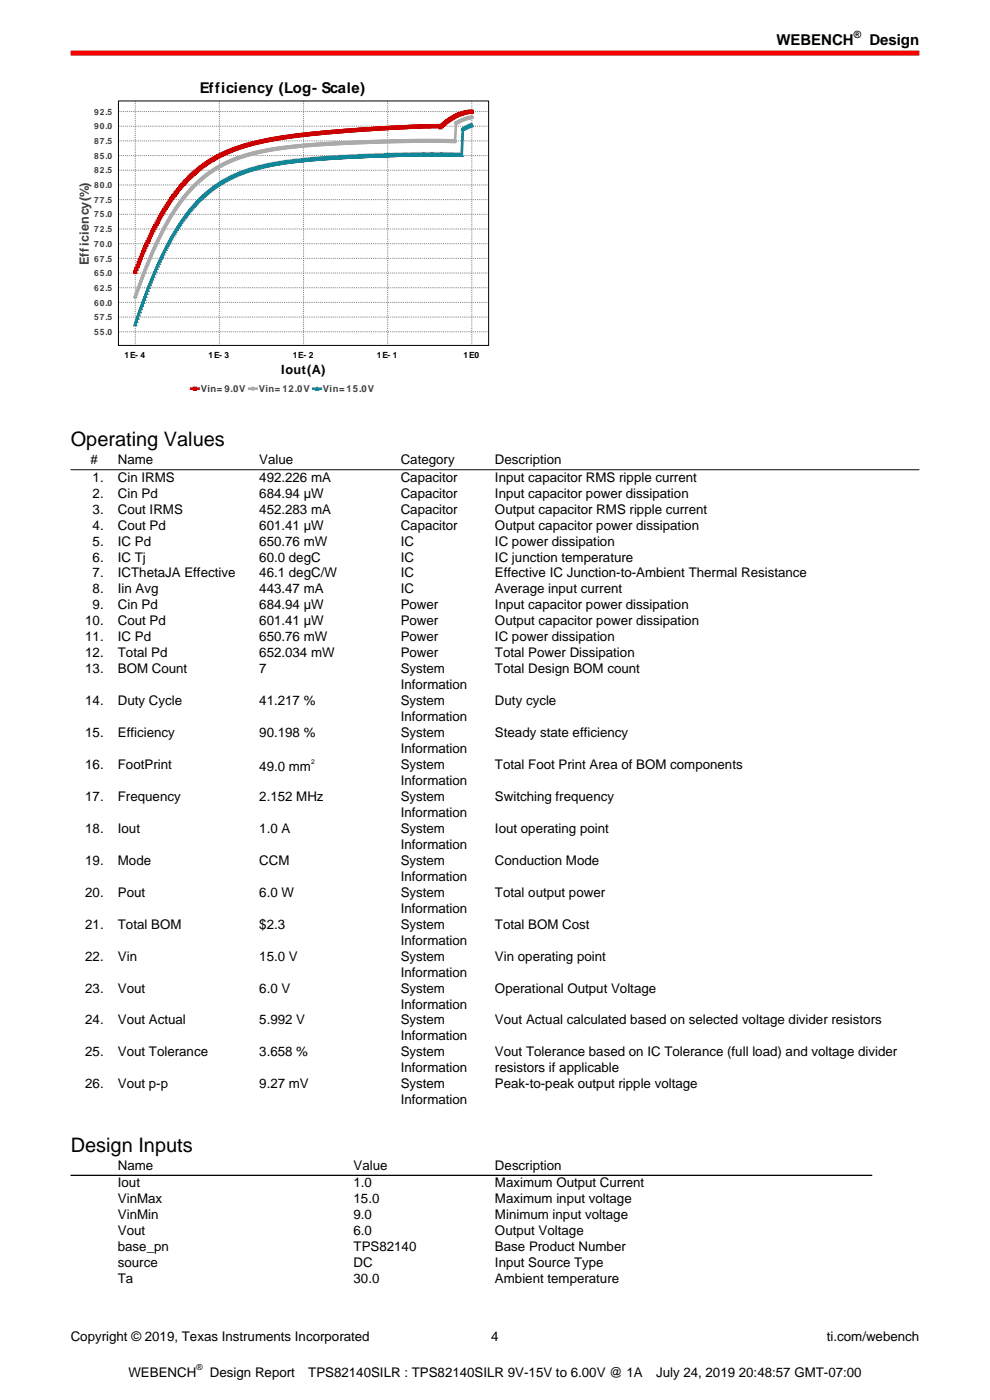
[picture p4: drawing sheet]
<svg xmlns="http://www.w3.org/2000/svg" width="210mm" height="297mm" viewBox="0 0 210 297" stroke-linecap="round" stroke-linejoin="round" font-family="sans-serif">
<defs><g id="words">
<g font-size="4.2">
<text x="15" y="94.7">Operating Values</text>
<text x="15" y="244.4">Design Inputs</text>
</g>
<g font-size="3.2">
<text x="164.7" y="9.6">WEBENCH</text>
<text x="184.4" y="9.6">Design</text>
</g>
<text font-size="3.1" x="42.4" y="19.7">Efficiency (Log- Scale)</text>
<g font-size="2.8">
<text x="19.2" y="98.5">#</text>
<text x="25" y="98.5">Name</text>
<text x="55" y="98.5">Value</text>
<text x="85" y="98.5">Category</text>
<text x="105" y="98.5">Description</text>
<text x="19.6" y="102.2">1.</text>
<text x="19.6" y="105.6">2.</text>
<text x="25" y="102.2">Cin IRMS</text>
<text x="25" y="105.6">Cin Pd</text>
<text x="55" y="102.2">492.226 mA</text>
<text x="55" y="105.6">684.94 µW</text>
<text x="85" y="102.2">Capacitor</text>
<text x="85" y="105.6">Capacitor</text>
<text x="105" y="102.2">Input capacitor RMS ripple current</text>
<text x="105" y="105.6">Input capacitor power dissipation</text>
<text x="19.6" y="109">3.</text>
<text x="19.6" y="112.3">4.</text>
<text x="25" y="109">Cout IRMS</text>
<text x="25" y="112.3">Cout Pd</text>
<text x="55" y="109">452.283 mA</text>
<text x="55" y="112.3">601.41 µW</text>
<text x="85" y="109">Capacitor</text>
<text x="85" y="112.3">Capacitor</text>
<text x="105" y="109">Output capacitor RMS ripple current</text>
<text x="105" y="112.3">Output capacitor power dissipation</text>
<text x="19.6" y="115.7">5.</text>
<text x="19.6" y="119.1">6.</text>
<text x="25" y="115.7">IC Pd</text>
<text x="25" y="119.1">IC Tj</text>
<text x="55" y="115.7">650.76 mW</text>
<text x="55" y="119.1">60.0 degC</text>
<text x="85" y="115.7">IC</text>
<text x="85" y="119.1">IC</text>
<text x="105" y="115.7">IC power dissipation</text>
<text x="105" y="119.1">IC junction temperature</text>
<text x="19.6" y="122.5">7.</text>
<text x="19.6" y="125.9">8.</text>
<text x="25" y="122.5">ICThetaJA Effective</text>
<text x="25" y="125.9">Iin Avg</text>
<text x="55" y="122.5">46.1 degC/W</text>
<text x="55" y="125.9">443.47 mA</text>
<text x="85" y="122.5">IC</text>
<text x="85" y="125.9">IC</text>
<text x="105" y="122.5">Effective IC Junction-to-Ambient Thermal Resistance</text>
<text x="105" y="125.9">Average input current</text>
<text x="19.6" y="129.3">9.</text>
<text x="25" y="129.3">Cin Pd</text>
<text x="55" y="129.3">684.94 µW</text>
<text x="85" y="129.3">Power</text>
<text x="105" y="129.3">Input capacitor power dissipation</text>
<text x="18.1" y="132.7">10.</text>
<text x="18.1" y="136.1">11.</text>
<text x="25" y="132.7">Cout Pd</text>
<text x="25" y="136.1">IC Pd</text>
<text x="55" y="132.7">601.41 µW</text>
<text x="55" y="136.1">650.76 mW</text>
<text x="85" y="132.7">Power</text>
<text x="85" y="136.1">Power</text>
<text x="105" y="132.7">Output capacitor power dissipation</text>
<text x="105" y="136.1">IC power dissipation</text>
<text x="18.1" y="139.4">12.</text>
<text x="18.1" y="142.8">13.</text>
<text x="25" y="139.4">Total Pd</text>
<text x="25" y="142.8">BOM Count</text>
<text x="55" y="139.4">652.034 mW</text>
<text x="55" y="142.8">7</text>
<text x="85" y="139.4">Power</text>
<text x="85" y="142.8">System</text>
<text x="105" y="139.4">Total Power Dissipation</text>
<text x="105" y="142.8">Total Design BOM count</text>
<text x="18.1" y="149.6">14.</text>
<text x="25" y="149.6">Duty Cycle</text>
<text x="55" y="149.6">41.217 %</text>
<text x="85" y="146.2">Information</text>
<text x="85" y="149.6">System</text>
<text x="105" y="149.6">Duty cycle</text>
<text x="85" y="153">Information</text>
<text x="18.1" y="156.4">15.</text>
<text x="25" y="156.4">Efficiency</text>
<text x="55" y="156.4">90.198 %</text>
<text x="85" y="156.4">System</text>
<text x="85" y="159.8">Information</text>
<text x="105" y="156.4">Steady state efficiency</text>
<text x="18.1" y="163.1">16.</text>
<text x="25" y="163.1">FootPrint</text>
<text x="55" y="163.6">49.0 mm</text>
<text x="85" y="163.1">System</text>
<text x="85" y="166.5">Information</text>
<text x="105" y="163.1">Total Foot Print Area of BOM components</text>
<text x="18.1" y="169.9">17.</text>
<text x="25" y="169.9">Frequency</text>
<text x="55" y="169.9">2.152 MHz</text>
<text x="85" y="169.9">System</text>
<text x="85" y="173.3">Information</text>
<text x="105" y="169.9">Switching frequency</text>
<text x="18.1" y="176.7">18.</text>
<text x="25" y="176.7">Iout</text>
<text x="55" y="176.7">1.0 A</text>
<text x="85" y="176.7">System</text>
<text x="105" y="176.7">Iout operating point</text>
<text x="18.1" y="183.5">19.</text>
<text x="25" y="183.5">Mode</text>
<text x="55" y="183.5">CCM</text>
<text x="85" y="180.1">Information</text>
<text x="85" y="183.5">System</text>
<text x="105" y="183.5">Conduction Mode</text>
<text x="18.1" y="190.2">20.</text>
<text x="25" y="190.2">Pout</text>
<text x="55" y="190.2">6.0 W</text>
<text x="85" y="186.9">Information</text>
<text x="85" y="190.2">System</text>
<text x="105" y="190.2">Total output power</text>
<text x="18.1" y="197">21.</text>
<text x="25" y="197">Total BOM</text>
<text x="55" y="197">$2.3</text>
<text x="85" y="193.6">Information</text>
<text x="85" y="197">System</text>
<text x="105" y="197">Total BOM Cost</text>
<text x="18.1" y="203.8">22.</text>
<text x="25" y="203.8">Vin</text>
<text x="55" y="203.8">15.0 V</text>
<text x="85" y="200.4">Information</text>
<text x="85" y="203.8">System</text>
<text x="105" y="203.8">Vin operating point</text>
<text x="85" y="207.2">Information</text>
<text x="18.1" y="210.6">23.</text>
<text x="25" y="210.6">Vout</text>
<text x="55" y="210.6">6.0 V</text>
<text x="85" y="210.6">System</text>
<text x="85" y="213.9">Information</text>
<text x="105" y="210.6">Operational Output Voltage</text>
<text x="18.1" y="217.3">24.</text>
<text x="25" y="217.3">Vout Actual</text>
<text x="55" y="217.3">5.992 V</text>
<text x="85" y="217.3">System</text>
<text x="85" y="220.7">Information</text>
<text x="105" y="217.3">Vout Actual calculated based on selected voltage divider resistors</text>
<text x="18.1" y="224.1">25.</text>
<text x="25" y="224.1">Vout Tolerance</text>
<text x="55" y="224.1">3.658 %</text>
<text x="85" y="224.1">System</text>
<text x="85" y="227.5">Information</text>
<text x="105" y="224.1">Vout Tolerance based on IC Tolerance (full load) and voltage divider</text>
<text x="105" y="227.5">resistors if applicable</text>
<text x="18.1" y="230.9">26.</text>
<text x="25" y="230.9">Vout p-p</text>
<text x="55" y="230.9">9.27 mV</text>
<text x="85" y="230.9">System</text>
<text x="105" y="230.9">Peak-to-peak output ripple voltage</text>
<text x="85" y="234.3">Information</text>
<text x="25" y="248.2">Name</text>
<text x="25" y="251.9">Iout</text>
<text x="75" y="248.2">Value</text>
<text x="75" y="251.9">1.0</text>
<text x="105" y="248.2">Description</text>
<text x="105" y="251.9">Maximum Output Current</text>
<text x="25" y="255.3">VinMax</text>
<text x="75" y="255.3">15.0</text>
<text x="105" y="255.3">Maximum input voltage</text>
<text x="25" y="258.7">VinMin</text>
<text x="25" y="262.1">Vout</text>
<text x="75" y="258.7">9.0</text>
<text x="75" y="262.1">6.0</text>
<text x="105" y="258.7">Minimum input voltage</text>
<text x="105" y="262.1">Output Voltage</text>
<text x="25" y="265.4">base_pn</text>
<text x="25" y="268.8">source</text>
<text x="75" y="265.4">TPS82140</text>
<text x="75" y="268.8">DC</text>
<text x="105" y="265.4">Base Product Number</text>
<text x="105" y="268.8">Input Source Type</text>
<text x="25" y="272.2">Ta</text>
<text x="75" y="272.2">30.0</text>
<text x="105" y="272.2">Ambient temperature</text>
<text x="15" y="284.4">Copyright © 2019, Texas Instruments Incorporated</text>
<text x="104.2" y="284.4">4</text>
<text x="175.4" y="284.4">ti.com/webench</text>
<text x="27.2" y="292">WEBENCH</text>
<text x="44.5" y="292">Design Report</text>
<text x="65.4" y="292">TPS82140SILR : TPS82140SILR 9V-15V to 6.00V @ 1A</text>
<text x="139.2" y="292">July 24, 2019 20:48:57 GMT-07:00</text>
</g>
<text font-size="2.7" fill="#404040" x="18.9" y="56.1" transform="rotate(-90 18.9 56.1)">Efficiency(%)</text>
<text font-size="2.7" x="59.6" y="79.4">Iout(A)</text>
<text font-size="2.1" x="181.1" y="8">®</text>
<g font-size="2" fill="#404040">
<text x="42.6" y="83.2">Vin= 9.0V</text>
<text x="54.9" y="83.2">Vin= 12.0V</text>
<text x="68.5" y="83.2">Vin= 15.0V</text>
</g>
<g font-size="1.8" fill="#404040">
<text x="20" y="27.4">90.0</text>
<text x="20" y="24.3">92.5</text>
<text x="20" y="33.7">85.0</text>
<text x="20" y="30.6">87.5</text>
<text x="20" y="39.9">80.0</text>
<text x="20" y="36.8">82.5</text>
<text x="20" y="46.1">75.0</text>
<text x="20" y="43">77.5</text>
<text x="20" y="52.4">70.0</text>
<text x="20" y="49.2">72.5</text>
<text x="20" y="58.6">65.0</text>
<text x="20" y="55.5">67.5</text>
<text x="20" y="64.8">60.0</text>
<text x="20" y="61.7">62.5</text>
<text x="20" y="71.1">55.0</text>
<text x="20" y="67.9">57.5</text>
</g>
<g font-size="1.8">
<text x="26.4" y="76">1E- 4</text>
<text x="44.2" y="76">1E- 3</text>
<text x="62.1" y="76">1E- 2</text>
<text x="79.9" y="76">1E- 1</text>
<text x="98.4" y="76">1E0</text>
<text x="41.7" y="290.6">®</text>
</g>
<text font-size="1.4" x="66" y="162.1">2</text>
</g></defs>
<path d="M15 11.3h180" fill="none" stroke="#f00" stroke-width="1.1" stroke-linecap="butt"/>
<g fill="#fff">
<path d="M15 16.6h90v67.5h-90z"/>
<path d="M40.2 80.9h39.6v3.1h-39.6z"/>
</g>
<path d="M40.5 82.5h1.6" fill="none" stroke="#c00" stroke-width=".56"/>
<path d="M41 82.1h.7v.7h-.7z" fill="#c00"/>
<path d="M41 82.1h.7v.7h-.7z" fill="none" stroke="#c00" stroke-width=".21"/>
<path d="M52.9 82.5h1.5" fill="none" stroke="#aaa" stroke-width=".56"/>
<circle cx="53.6" cy="82.5" r=".34" fill="#aaa"/>
<circle cx="53.6" cy="82.5" r=".34" fill="none" stroke="#aaa" stroke-width=".21"/>
<path d="M66.5 82.5h1.6" fill="none" stroke="#189" stroke-width=".56"/>
<path d="M67.3 82.1l.3 .7h-.7z" fill="#189"/>
<path d="M67.3 82.1l.3 .7h-.7z" fill="none" stroke="#189" stroke-width=".21"/>
<path d="M25.1 21.4h78.5v51.9h-78.5z" fill="#fff"/>
<g fill="none" stroke="#808080" stroke-width=".21" stroke-dasharray=".2 .2" stroke-linecap="butt">
<path d="M25.1 39.2h78.5M25.1 36.1h78.5M25.1 33h78.5M25.1 29.9h78.5M25.1 26.8h78.5M25.1 23.7h78.5M28.7 21.4v51.9M46.5 21.4v51.9M64.4 21.4v51.9M82.2 21.4v51.9M100.1 21.4v51.9M25.1 57.9h78.5"/>
<path d="M25.1 54.8h78.5M25.1 51.7h78.5M25.1 48.6h78.5M25.1 45.5h78.5M25.1 42.4h78.5M25.1 70.4h78.5M25.1 67.3h78.5M25.1 64.2h78.5M25.1 61h78.5"/>
</g>
<path d="M100.1 26.5l-1.9 .9-.3 5.5-7.3-.1-10.3 .2-10 .5-7.1 .6-5 .7-4.3 1-3.6 1.2-3.3 1.7-2.6 1.8-2.6 2.4-2.4 2.8-2.1 3.2-2.2 3.9-2.1 4.6-2.2 5.3-2.1 6.1" fill="none" stroke="#189" stroke-width=".56"/>
<path d="M100.1 24.9l-1.7 .4-1.7 .8-.2 3.9-7.4-.1-10 .2-9.7 .4-6.7 .6-5 .6-3.8 .8-3.8 1.2-3.1 1.4-2.8 1.8-2.7 2.2-2.3 2.6-2.2 3-2.1 3.6-2.2 4.4-1.9 4.5-2.1 5.8" fill="none" stroke="#aaa" stroke-width=".56"/>
<path d="M100.1 23.7a10.6 10.6 0 0 0-6.7 3.3l-.2-.3-10.7 .4-11 .8-8.1 .8-5.2 .8-4.3 .9-3.6 1-3 1.3-2.9 1.6-2.6 1.9-2.4 2.3-2.4 2.8-2.1 3.2-2.2 3.9-1.9 4-2.1 5.3" fill="none" stroke="#c00" stroke-width=".56"/>
<path d="M28.7 68.4l.3 .7h-.6z" fill="#189"/>
<path d="M28.7 68.4l.3 .7h-.6z" fill="none" stroke="#189" stroke-width=".21"/>
<path d="M28.9 67.7l.4 .7h-.7z" fill="#189"/>
<path d="M28.9 67.7l.4 .7h-.7z" fill="none" stroke="#189" stroke-width=".21"/>
<path d="M29.2 67l.3 .7h-.7z" fill="#189"/>
<path d="M29.2 67l.3 .7h-.7z" fill="none" stroke="#189" stroke-width=".21"/>
<path d="M29.4 66.3l.3 .7h-.6z" fill="#189"/>
<path d="M29.4 66.3l.3 .7h-.6z" fill="none" stroke="#189" stroke-width=".21"/>
<path d="M29.6 65.7l.4 .6h-.7z" fill="#189"/>
<path d="M29.6 65.7l.4 .6h-.7z" fill="none" stroke="#189" stroke-width=".21"/>
<path d="M29.9 65l.3 .7h-.7z" fill="#189"/>
<path d="M29.9 65l.3 .7h-.7z" fill="none" stroke="#189" stroke-width=".21"/>
<path d="M30.1 64.3l.4 .7h-.7z" fill="#189"/>
<path d="M30.1 64.3l.4 .7h-.7z" fill="none" stroke="#189" stroke-width=".21"/>
<path d="M30.4 63.7l.3 .6h-.7z" fill="#189"/>
<path d="M30.4 63.7l.3 .6h-.7z" fill="none" stroke="#189" stroke-width=".21"/>
<path d="M30.6 63l.3 .7h-.6z" fill="#189"/>
<path d="M30.6 63l.3 .7h-.6z" fill="none" stroke="#189" stroke-width=".21"/>
<path d="M30.8 62.4l.4 .7h-.7z" fill="#189"/>
<path d="M30.8 62.4l.4 .7h-.7z" fill="none" stroke="#189" stroke-width=".21"/>
<path d="M31.1 61.8l.3 .6h-.7z" fill="#189"/>
<path d="M31.1 61.8l.3 .6h-.7z" fill="none" stroke="#189" stroke-width=".21"/>
<path d="M31.3 61.1l.3 .7h-.6z" fill="#189"/>
<path d="M31.3 61.1l.3 .7h-.6z" fill="none" stroke="#189" stroke-width=".21"/>
<path d="M31.5 60.5l.4 .7h-.7z" fill="#189"/>
<path d="M31.5 60.5l.4 .7h-.7z" fill="none" stroke="#189" stroke-width=".21"/>
<path d="M31.8 59.9l.3 .7h-.7z" fill="#189"/>
<path d="M31.8 59.9l.3 .7h-.7z" fill="none" stroke="#189" stroke-width=".21"/>
<path d="M32 59.3l.4 .7h-.7z" fill="#189"/>
<path d="M32 59.3l.4 .7h-.7z" fill="none" stroke="#189" stroke-width=".21"/>
<path d="M32.3 58.7l.3 .7h-.7z" fill="#189"/>
<path d="M32.3 58.7l.3 .7h-.7z" fill="none" stroke="#189" stroke-width=".21"/>
<path d="M32.5 58.2l.3 .6h-.6z" fill="#189"/>
<path d="M32.5 58.2l.3 .6h-.6z" fill="none" stroke="#189" stroke-width=".21"/>
<path d="M32.7 57.6l.4 .7h-.7z" fill="#189"/>
<path d="M32.7 57.6l.4 .7h-.7z" fill="none" stroke="#189" stroke-width=".21"/>
<path d="M33 57l.3 .7h-.7z" fill="#189"/>
<path d="M33 57l.3 .7h-.7z" fill="none" stroke="#189" stroke-width=".21"/>
<path d="M33.2 56.5l.4 .7h-.7z" fill="#189"/>
<path d="M33.2 56.5l.4 .7h-.7z" fill="none" stroke="#189" stroke-width=".21"/>
<path d="M33.5 56l.3 .6h-.7z" fill="#189"/>
<path d="M33.5 56l.3 .6h-.7z" fill="none" stroke="#189" stroke-width=".21"/>
<path d="M33.7 55.4l.3 .7h-.6z" fill="#189"/>
<path d="M33.7 55.4l.3 .7h-.6z" fill="none" stroke="#189" stroke-width=".21"/>
<path d="M33.9 54.9l.4 .7h-.7z" fill="#189"/>
<path d="M33.9 54.9l.4 .7h-.7z" fill="none" stroke="#189" stroke-width=".21"/>
<path d="M34.2 54.4l.3 .7h-.7z" fill="#189"/>
<path d="M34.2 54.4l.3 .7h-.7z" fill="none" stroke="#189" stroke-width=".21"/>
<path d="M34.4 53.9l.3 .7h-.6z" fill="#189"/>
<path d="M34.4 53.9l.3 .7h-.6z" fill="none" stroke="#189" stroke-width=".21"/>
<path d="M34.6 53.4l.4 .7h-.7z" fill="#189"/>
<path d="M34.6 53.4l.4 .7h-.7z" fill="none" stroke="#189" stroke-width=".21"/>
<path d="M34.9 52.9l.3 .7h-.7z" fill="#189"/>
<path d="M34.9 52.9l.3 .7h-.7z" fill="none" stroke="#189" stroke-width=".21"/>
<path d="M35.1 52.5l.4 .6h-.7z" fill="#189"/>
<path d="M35.1 52.5l.4 .6h-.7z" fill="none" stroke="#189" stroke-width=".21"/>
<path d="M35.4 52l.3 .7h-.7z" fill="#189"/>
<path d="M35.4 52l.3 .7h-.7z" fill="none" stroke="#189" stroke-width=".21"/>
<path d="M35.6 51.5l.3 .7h-.6z" fill="#189"/>
<path d="M35.6 51.5l.3 .7h-.6z" fill="none" stroke="#189" stroke-width=".21"/>
<path d="M35.8 51.1l.4 .7h-.7z" fill="#189"/>
<path d="M35.8 51.1l.4 .7h-.7z" fill="none" stroke="#189" stroke-width=".21"/>
<path d="M36.1 50.6l.3 .7h-.7z" fill="#189"/>
<path d="M36.1 50.6l.3 .7h-.7z" fill="none" stroke="#189" stroke-width=".21"/>
<path d="M36.3 50.2l.3 .7h-.6z" fill="#189"/>
<path d="M36.3 50.2l.3 .7h-.6z" fill="none" stroke="#189" stroke-width=".21"/>
<path d="M36.5 49.8l.4 .7h-.7z" fill="#189"/>
<path d="M36.5 49.8l.4 .7h-.7z" fill="none" stroke="#189" stroke-width=".21"/>
<path d="M36.8 49.4l.3 .7h-.7z" fill="#189"/>
<path d="M36.8 49.4l.3 .7h-.7z" fill="none" stroke="#189" stroke-width=".21"/>
<path d="M37 49l.4 .7h-.7z" fill="#189"/>
<path d="M37 49l.4 .7h-.7z" fill="none" stroke="#189" stroke-width=".21"/>
<path d="M37.3 48.6l.3 .7h-.7z" fill="#189"/>
<path d="M37.3 48.6l.3 .7h-.7z" fill="none" stroke="#189" stroke-width=".21"/>
<path d="M37.5 48.2l.3 .7h-.6z" fill="#189"/>
<path d="M37.5 48.2l.3 .7h-.6z" fill="none" stroke="#189" stroke-width=".21"/>
<path d="M37.7 47.8l.4 .7h-.7z" fill="#189"/>
<path d="M37.7 47.8l.4 .7h-.7z" fill="none" stroke="#189" stroke-width=".21"/>
<path d="M38 47.5l.3 .6h-.7z" fill="#189"/>
<path d="M38 47.5l.3 .6h-.7z" fill="none" stroke="#189" stroke-width=".21"/>
<path d="M38.2 47.1l.3 .7h-.6z" fill="#189"/>
<path d="M38.2 47.1l.3 .7h-.6z" fill="none" stroke="#189" stroke-width=".21"/>
<path d="M38.5 46.7l.3 .7h-.7z" fill="#189"/>
<path d="M38.5 46.7l.3 .7h-.7z" fill="none" stroke="#189" stroke-width=".21"/>
<path d="M38.7 46.4l.3 .7h-.6z" fill="#189"/>
<path d="M38.7 46.4l.3 .7h-.6z" fill="none" stroke="#189" stroke-width=".21"/>
<path d="M38.9 46.1l.4 .6h-.7z" fill="#189"/>
<path d="M38.9 46.1l.4 .6h-.7z" fill="none" stroke="#189" stroke-width=".21"/>
<path d="M39.2 45.7l.3 .7h-.7z" fill="#189"/>
<path d="M39.2 45.7l.3 .7h-.7z" fill="none" stroke="#189" stroke-width=".21"/>
<path d="M39.4 45.4l.3 .7h-.6z" fill="#189"/>
<path d="M39.4 45.4l.3 .7h-.6z" fill="none" stroke="#189" stroke-width=".21"/>
<path d="M39.6 45.1l.4 .7h-.7z" fill="#189"/>
<path d="M39.6 45.1l.4 .7h-.7z" fill="none" stroke="#189" stroke-width=".21"/>
<path d="M39.9 44.8l.3 .7h-.7z" fill="#189"/>
<path d="M39.9 44.8l.3 .7h-.7z" fill="none" stroke="#189" stroke-width=".21"/>
<path d="M40.1 44.5l.4 .7h-.7z" fill="#189"/>
<path d="M40.1 44.5l.4 .7h-.7z" fill="none" stroke="#189" stroke-width=".21"/>
<path d="M40.4 44.2l.3 .7h-.7z" fill="#189"/>
<path d="M40.4 44.2l.3 .7h-.7z" fill="none" stroke="#189" stroke-width=".21"/>
<path d="M40.6 43.9l.3 .7h-.6z" fill="#189"/>
<path d="M40.6 43.9l.3 .7h-.6z" fill="none" stroke="#189" stroke-width=".21"/>
<path d="M40.8 43.6l.4 .7h-.7z" fill="#189"/>
<path d="M40.8 43.6l.4 .7h-.7z" fill="none" stroke="#189" stroke-width=".21"/>
<path d="M41.1 43.4l.3 .6h-.7z" fill="#189"/>
<path d="M41.1 43.4l.3 .6h-.7z" fill="none" stroke="#189" stroke-width=".21"/>
<path d="M41.3 43.1l.3 .7h-.6z" fill="#189"/>
<path d="M41.3 43.1l.3 .7h-.6z" fill="none" stroke="#189" stroke-width=".21"/>
<path d="M41.5 42.8l.4 .7h-.7z" fill="#189"/>
<path d="M41.5 42.8l.4 .7h-.7z" fill="none" stroke="#189" stroke-width=".21"/>
<path d="M41.8 42.6l.3 .6h-.7z" fill="#189"/>
<path d="M41.8 42.6l.3 .6h-.7z" fill="none" stroke="#189" stroke-width=".21"/>
<path d="M42 42.3l.4 .7h-.7z" fill="#189"/>
<path d="M42 42.3l.4 .7h-.7z" fill="none" stroke="#189" stroke-width=".21"/>
<path d="M42.3 42.1l.3 .7h-.7z" fill="#189"/>
<path d="M42.3 42.1l.3 .7h-.7z" fill="none" stroke="#189" stroke-width=".21"/>
<path d="M42.5 41.8l.3 .7h-.6z" fill="#189"/>
<path d="M42.5 41.8l.3 .7h-.6z" fill="none" stroke="#189" stroke-width=".21"/>
<path d="M42.7 41.6l.4 .7h-.7z" fill="#189"/>
<path d="M42.7 41.6l.4 .7h-.7z" fill="none" stroke="#189" stroke-width=".21"/>
<path d="M43 41.4l.3 .7h-.7z" fill="#189"/>
<path d="M43 41.4l.3 .7h-.7z" fill="none" stroke="#189" stroke-width=".21"/>
<path d="M43.2 41.2l.3 .6h-.6z" fill="#189"/>
<path d="M43.2 41.2l.3 .6h-.6z" fill="none" stroke="#189" stroke-width=".21"/>
<path d="M43.4 41l.4 .6h-.7z" fill="#189"/>
<path d="M43.4 41l.4 .6h-.7z" fill="none" stroke="#189" stroke-width=".21"/>
<path d="M43.7 40.7l.3 .7h-.7z" fill="#189"/>
<path d="M43.7 40.7l.3 .7h-.7z" fill="none" stroke="#189" stroke-width=".21"/>
<path d="M43.9 40.5l.4 .7h-.7z" fill="#189"/>
<path d="M43.9 40.5l.4 .7h-.7z" fill="none" stroke="#189" stroke-width=".21"/>
<path d="M44.2 40.3l.3 .7h-.7z" fill="#189"/>
<path d="M44.2 40.3l.3 .7h-.7z" fill="none" stroke="#189" stroke-width=".21"/>
<path d="M44.4 40.2l.3 .6h-.6z" fill="#189"/>
<path d="M44.4 40.2l.3 .6h-.6z" fill="none" stroke="#189" stroke-width=".21"/>
<path d="M44.6 40l.4 .6h-.7z" fill="#189"/>
<path d="M44.6 40l.4 .6h-.7z" fill="none" stroke="#189" stroke-width=".21"/>
<path d="M44.9 39.8l.3 .7h-.7z" fill="#189"/>
<path d="M44.9 39.8l.3 .7h-.7z" fill="none" stroke="#189" stroke-width=".21"/>
<path d="M45.1 39.6l.4 .7h-.7z" fill="#189"/>
<path d="M45.1 39.6l.4 .7h-.7z" fill="none" stroke="#189" stroke-width=".21"/>
<path d="M45.4 39.4l.3 .7h-.7z" fill="#189"/>
<path d="M45.4 39.4l.3 .7h-.7z" fill="none" stroke="#189" stroke-width=".21"/>
<path d="M45.6 39.3l.3 .6h-.6z" fill="#189"/>
<path d="M45.6 39.3l.3 .6h-.6z" fill="none" stroke="#189" stroke-width=".21"/>
<path d="M45.8 39.1l.4 .7h-.7z" fill="#189"/>
<path d="M45.8 39.1l.4 .7h-.7z" fill="none" stroke="#189" stroke-width=".21"/>
<path d="M46.1 38.9l.3 .7h-.7z" fill="#189"/>
<path d="M46.1 38.9l.3 .7h-.7z" fill="none" stroke="#189" stroke-width=".21"/>
<path d="M46.3 38.8l.3 .7h-.6z" fill="#189"/>
<path d="M46.3 38.8l.3 .7h-.6z" fill="none" stroke="#189" stroke-width=".21"/>
<path d="M46.5 38.6l.4 .7h-.7z" fill="#189"/>
<path d="M46.5 38.6l.4 .7h-.7z" fill="none" stroke="#189" stroke-width=".21"/>
<path d="M46.8 38.5l.3 .7h-.7z" fill="#189"/>
<path d="M46.8 38.5l.3 .7h-.7z" fill="none" stroke="#189" stroke-width=".21"/>
<path d="M47 38.3l.4 .7h-.7z" fill="#189"/>
<path d="M47 38.3l.4 .7h-.7z" fill="none" stroke="#189" stroke-width=".21"/>
<path d="M47.3 38.2l.3 .7h-.7z" fill="#189"/>
<path d="M47.3 38.2l.3 .7h-.7z" fill="none" stroke="#189" stroke-width=".21"/>
<path d="M47.5 38.1l.3 .6h-.6z" fill="#189"/>
<path d="M47.5 38.1l.3 .6h-.6z" fill="none" stroke="#189" stroke-width=".21"/>
<path d="M47.7 37.9l.4 .7h-.7z" fill="#189"/>
<path d="M47.7 37.9l.4 .7h-.7z" fill="none" stroke="#189" stroke-width=".21"/>
<path d="M48 37.8l.3 .7h-.7z" fill="#189"/>
<path d="M48 37.8l.3 .7h-.7z" fill="none" stroke="#189" stroke-width=".21"/>
<path d="M48.2 37.7l.3 .6h-.6z" fill="#189"/>
<path d="M48.2 37.7l.3 .6h-.6z" fill="none" stroke="#189" stroke-width=".21"/>
<path d="M48.4 37.5l.4 .7h-.7z" fill="#189"/>
<path d="M48.4 37.5l.4 .7h-.7z" fill="none" stroke="#189" stroke-width=".21"/>
<path d="M48.7 37.4l.3 .7h-.7z" fill="#189"/>
<path d="M48.7 37.4l.3 .7h-.7z" fill="none" stroke="#189" stroke-width=".21"/>
<path d="M48.9 37.3l.4 .7h-.7z" fill="#189"/>
<path d="M48.9 37.3l.4 .7h-.7z" fill="none" stroke="#189" stroke-width=".21"/>
<path d="M49.2 37.2l.3 .7h-.7z" fill="#189"/>
<path d="M49.2 37.2l.3 .7h-.7z" fill="none" stroke="#189" stroke-width=".21"/>
<path d="M49.4 37.1l.3 .6h-.6z" fill="#189"/>
<path d="M49.4 37.1l.3 .6h-.6z" fill="none" stroke="#189" stroke-width=".21"/>
<path d="M49.6 37l.4 .6h-.7z" fill="#189"/>
<path d="M49.6 37l.4 .6h-.7z" fill="none" stroke="#189" stroke-width=".21"/>
<path d="M49.9 36.9l.3 .6h-.7z" fill="#189"/>
<path d="M49.9 36.9l.3 .6h-.7z" fill="none" stroke="#189" stroke-width=".21"/>
<path d="M50.1 36.8l.3 .6h-.6z" fill="#189"/>
<path d="M50.1 36.8l.3 .6h-.6z" fill="none" stroke="#189" stroke-width=".21"/>
<path d="M50.3 36.7l.4 .6h-.7z" fill="#189"/>
<path d="M50.3 36.7l.4 .6h-.7z" fill="none" stroke="#189" stroke-width=".21"/>
<path d="M50.6 36.6l.3 .6h-.7z" fill="#189"/>
<path d="M50.6 36.6l.3 .6h-.7z" fill="none" stroke="#189" stroke-width=".21"/>
<path d="M50.8 36.5l.4 .6h-.7z" fill="#189"/>
<path d="M50.8 36.5l.4 .6h-.7z" fill="none" stroke="#189" stroke-width=".21"/>
<path d="M51.1 36.4l.3 .6h-.7z" fill="#189"/>
<path d="M51.1 36.4l.3 .6h-.7z" fill="none" stroke="#189" stroke-width=".21"/>
<path d="M51.3 36.3l.3 .7h-.6z" fill="#189"/>
<path d="M51.3 36.3l.3 .7h-.6z" fill="none" stroke="#189" stroke-width=".21"/>
<path d="M51.5 36.2l.4 .7h-.7z" fill="#189"/>
<path d="M51.5 36.2l.4 .7h-.7z" fill="none" stroke="#189" stroke-width=".21"/>
<path d="M51.8 36.1l.3 .7h-.7z" fill="#189"/>
<path d="M51.8 36.1l.3 .7h-.7z" fill="none" stroke="#189" stroke-width=".21"/>
<path d="M52 36l.4 .7h-.7z" fill="#189"/>
<path d="M52 36l.4 .7h-.7z" fill="none" stroke="#189" stroke-width=".21"/>
<path d="M52.3 35.9l.3 .7h-.7z" fill="#189"/>
<path d="M52.3 35.9l.3 .7h-.7z" fill="none" stroke="#189" stroke-width=".21"/>
<path d="M52.5 35.9l.3 .6h-.6z" fill="#189"/>
<path d="M52.5 35.9l.3 .6h-.6z" fill="none" stroke="#189" stroke-width=".21"/>
<path d="M52.7 35.8l.4 .7h-.7z" fill="#189"/>
<path d="M52.7 35.8l.4 .7h-.7z" fill="none" stroke="#189" stroke-width=".21"/>
<path d="M53 35.7l.3 .7h-.7z" fill="#189"/>
<path d="M53 35.7l.3 .7h-.7z" fill="none" stroke="#189" stroke-width=".21"/>
<path d="M53.2 35.6l.3 .7h-.6z" fill="#189"/>
<path d="M53.2 35.6l.3 .7h-.6z" fill="none" stroke="#189" stroke-width=".21"/>
<path d="M53.4 35.6l.4 .6h-.7z" fill="#189"/>
<path d="M53.4 35.6l.4 .6h-.7z" fill="none" stroke="#189" stroke-width=".21"/>
<path d="M53.7 35.5l.3 .7h-.7z" fill="#189"/>
<path d="M53.7 35.5l.3 .7h-.7z" fill="none" stroke="#189" stroke-width=".21"/>
<path d="M53.9 35.4l.4 .7h-.7z" fill="#189"/>
<path d="M53.9 35.4l.4 .7h-.7z" fill="none" stroke="#189" stroke-width=".21"/>
<path d="M54.2 35.4l.3 .6h-.7z" fill="#189"/>
<path d="M54.2 35.4l.3 .6h-.7z" fill="none" stroke="#189" stroke-width=".21"/>
<path d="M54.4 35.3l.3 .7h-.6z" fill="#189"/>
<path d="M54.4 35.3l.3 .7h-.6z" fill="none" stroke="#189" stroke-width=".21"/>
<path d="M54.6 35.2l.4 .7h-.7z" fill="#189"/>
<path d="M54.6 35.2l.4 .7h-.7z" fill="none" stroke="#189" stroke-width=".21"/>
<path d="M54.9 35.2l.3 .6h-.7z" fill="#189"/>
<path d="M54.9 35.2l.3 .6h-.7z" fill="none" stroke="#189" stroke-width=".21"/>
<path d="M55.1 35.1l.3 .7h-.6z" fill="#189"/>
<path d="M55.1 35.1l.3 .7h-.6z" fill="none" stroke="#189" stroke-width=".21"/>
<path d="M55.3 35.1l.4 .6h-.7z" fill="#189"/>
<path d="M55.3 35.1l.4 .6h-.7z" fill="none" stroke="#189" stroke-width=".21"/>
<path d="M55.6 35l.3 .7h-.7z" fill="#189"/>
<path d="M55.6 35l.3 .7h-.7z" fill="none" stroke="#189" stroke-width=".21"/>
<path d="M55.8 34.9l.4 .7h-.7z" fill="#189"/>
<path d="M55.8 34.9l.4 .7h-.7z" fill="none" stroke="#189" stroke-width=".21"/>
<path d="M56.1 34.9l.3 .7h-.7z" fill="#189"/>
<path d="M56.1 34.9l.3 .7h-.7z" fill="none" stroke="#189" stroke-width=".21"/>
<path d="M56.3 34.8l.3 .7h-.6z" fill="#189"/>
<path d="M56.3 34.8l.3 .7h-.6z" fill="none" stroke="#189" stroke-width=".21"/>
<path d="M56.5 34.8l.4 .7h-.7z" fill="#189"/>
<path d="M56.5 34.8l.4 .7h-.7z" fill="none" stroke="#189" stroke-width=".21"/>
<path d="M56.8 34.7l.3 .7h-.7z" fill="#189"/>
<path d="M56.8 34.7l.3 .7h-.7z" fill="none" stroke="#189" stroke-width=".21"/>
<path d="M57 34.7l.3 .7h-.6z" fill="#189"/>
<path d="M57 34.7l.3 .7h-.6z" fill="none" stroke="#189" stroke-width=".21"/>
<path d="M57.2 34.6l.4 .7h-.7z" fill="#189"/>
<path d="M57.2 34.6l.4 .7h-.7z" fill="none" stroke="#189" stroke-width=".21"/>
<path d="M57.5 34.6l.3 .7h-.7z" fill="#189"/>
<path d="M57.5 34.6l.3 .7h-.7z" fill="none" stroke="#189" stroke-width=".21"/>
<path d="M57.7 34.5l.4 .7h-.7z" fill="#189"/>
<path d="M57.7 34.5l.4 .7h-.7z" fill="none" stroke="#189" stroke-width=".21"/>
<path d="M58 34.5l.3 .7h-.7z" fill="#189"/>
<path d="M58 34.5l.3 .7h-.7z" fill="none" stroke="#189" stroke-width=".21"/>
<path d="M58.2 34.5l.3 .6h-.6z" fill="#189"/>
<path d="M58.2 34.5l.3 .6h-.6z" fill="none" stroke="#189" stroke-width=".21"/>
<path d="M58.4 34.4l.4 .7h-.7z" fill="#189"/>
<path d="M58.4 34.4l.4 .7h-.7z" fill="none" stroke="#189" stroke-width=".21"/>
<path d="M58.7 34.4l.3 .6h-.7z" fill="#189"/>
<path d="M58.7 34.4l.3 .6h-.7z" fill="none" stroke="#189" stroke-width=".21"/>
<path d="M58.9 34.3l.4 .7h-.7z" fill="#189"/>
<path d="M58.9 34.3l.4 .7h-.7z" fill="none" stroke="#189" stroke-width=".21"/>
<path d="M59.2 34.3l.3 .7h-.7z" fill="#189"/>
<path d="M59.2 34.3l.3 .7h-.7z" fill="none" stroke="#189" stroke-width=".21"/>
<path d="M59.4 34.3l.3 .6h-.6z" fill="#189"/>
<path d="M59.4 34.3l.3 .6h-.6z" fill="none" stroke="#189" stroke-width=".21"/>
<path d="M59.6 34.2l.4 .7h-.7z" fill="#189"/>
<path d="M59.6 34.2l.4 .7h-.7z" fill="none" stroke="#189" stroke-width=".21"/>
<path d="M59.9 34.2l.3 .7h-.7z" fill="#189"/>
<path d="M59.9 34.2l.3 .7h-.7z" fill="none" stroke="#189" stroke-width=".21"/>
<path d="M60.1 34.1l.3 .7h-.6z" fill="#189"/>
<path d="M60.1 34.1l.3 .7h-.6z" fill="none" stroke="#189" stroke-width=".21"/>
<path d="M60.3 34.1l.4 .7h-.7z" fill="#189"/>
<path d="M60.3 34.1l.4 .7h-.7z" fill="none" stroke="#189" stroke-width=".21"/>
<path d="M60.6 34.1l.3 .6h-.7z" fill="#189"/>
<path d="M60.6 34.1l.3 .6h-.7z" fill="none" stroke="#189" stroke-width=".21"/>
<path d="M60.8 34l.4 .7h-.7z" fill="#189"/>
<path d="M60.8 34l.4 .7h-.7z" fill="none" stroke="#189" stroke-width=".21"/>
<path d="M61.1 34l.3 .7h-.7z" fill="#189"/>
<path d="M61.1 34l.3 .7h-.7z" fill="none" stroke="#189" stroke-width=".21"/>
<path d="M61.3 34l.3 .6h-.6z" fill="#189"/>
<path d="M61.3 34l.3 .6h-.6z" fill="none" stroke="#189" stroke-width=".21"/>
<path d="M61.5 33.9l.4 .7h-.7z" fill="#189"/>
<path d="M61.5 33.9l.4 .7h-.7z" fill="none" stroke="#189" stroke-width=".21"/>
<path d="M61.8 33.9l.3 .7h-.7z" fill="#189"/>
<path d="M61.8 33.9l.3 .7h-.7z" fill="none" stroke="#189" stroke-width=".21"/>
<path d="M62 33.9l.3 .7h-.6z" fill="#189"/>
<path d="M62 33.9l.3 .7h-.6z" fill="none" stroke="#189" stroke-width=".21"/>
<path d="M62.2 33.9l.4 .6h-.7z" fill="#189"/>
<path d="M62.2 33.9l.4 .6h-.7z" fill="none" stroke="#189" stroke-width=".21"/>
<path d="M62.5 33.8l.3 .7h-.7z" fill="#189"/>
<path d="M62.5 33.8l.3 .7h-.7z" fill="none" stroke="#189" stroke-width=".21"/>
<path d="M62.7 33.8l.4 .7h-.7z" fill="#189"/>
<path d="M62.7 33.8l.4 .7h-.7z" fill="none" stroke="#189" stroke-width=".21"/>
<path d="M63 33.8l.3 .6h-.7z" fill="#189"/>
<path d="M63 33.8l.3 .6h-.7z" fill="none" stroke="#189" stroke-width=".21"/>
<path d="M63.2 33.7l.3 .7h-.6z" fill="#189"/>
<path d="M63.2 33.7l.3 .7h-.6z" fill="none" stroke="#189" stroke-width=".21"/>
<path d="M63.4 33.7l.4 .7h-.7z" fill="#189"/>
<path d="M63.4 33.7l.4 .7h-.7z" fill="none" stroke="#189" stroke-width=".21"/>
<path d="M63.7 33.7l.3 .7h-.7z" fill="#189"/>
<path d="M63.7 33.7l.3 .7h-.7z" fill="none" stroke="#189" stroke-width=".21"/>
<path d="M63.9 33.7l.3 .6h-.6z" fill="#189"/>
<path d="M63.9 33.7l.3 .6h-.6z" fill="none" stroke="#189" stroke-width=".21"/>
<path d="M64.1 33.6l.4 .7h-.7z" fill="#189"/>
<path d="M64.1 33.6l.4 .7h-.7z" fill="none" stroke="#189" stroke-width=".21"/>
<path d="M64.4 33.6l.3 .7h-.7z" fill="#189"/>
<path d="M64.4 33.6l.3 .7h-.7z" fill="none" stroke="#189" stroke-width=".21"/>
<path d="M64.6 33.6l.4 .7h-.7z" fill="#189"/>
<path d="M64.6 33.6l.4 .7h-.7z" fill="none" stroke="#189" stroke-width=".21"/>
<path d="M64.9 33.6l.3 .6h-.7z" fill="#189"/>
<path d="M64.9 33.6l.3 .6h-.7z" fill="none" stroke="#189" stroke-width=".21"/>
<path d="M65.1 33.5l.3 .7h-.6z" fill="#189"/>
<path d="M65.1 33.5l.3 .7h-.6z" fill="none" stroke="#189" stroke-width=".21"/>
<path d="M65.3 33.5l.4 .7h-.7z" fill="#189"/>
<path d="M65.3 33.5l.4 .7h-.7z" fill="none" stroke="#189" stroke-width=".21"/>
<path d="M65.6 33.5l.3 .7h-.7z" fill="#189"/>
<path d="M65.6 33.5l.3 .7h-.7z" fill="none" stroke="#189" stroke-width=".21"/>
<path d="M65.8 33.5l.4 .7h-.7z" fill="#189"/>
<path d="M65.8 33.5l.4 .7h-.7z" fill="none" stroke="#189" stroke-width=".21"/>
<path d="M66.1 33.5l.3 .6h-.7z" fill="#189"/>
<path d="M66.1 33.5l.3 .6h-.7z" fill="none" stroke="#189" stroke-width=".21"/>
<path d="M66.3 33.4l.3 .7h-.6z" fill="#189"/>
<path d="M66.3 33.4l.3 .7h-.6z" fill="none" stroke="#189" stroke-width=".21"/>
<path d="M66.5 33.4l.4 .7h-.7z" fill="#189"/>
<path d="M66.5 33.4l.4 .7h-.7z" fill="none" stroke="#189" stroke-width=".21"/>
<path d="M66.8 33.4l.3 .7h-.7z" fill="#189"/>
<path d="M66.8 33.4l.3 .7h-.7z" fill="none" stroke="#189" stroke-width=".21"/>
<path d="M67 33.4l.3 .7h-.6z" fill="#189"/>
<path d="M67 33.4l.3 .7h-.6z" fill="none" stroke="#189" stroke-width=".21"/>
<path d="M67.2 33.4l.4 .6h-.7z" fill="#189"/>
<path d="M67.2 33.4l.4 .6h-.7z" fill="none" stroke="#189" stroke-width=".21"/>
<path d="M67.5 33.3l.3 .7h-.7z" fill="#189"/>
<path d="M67.5 33.3l.3 .7h-.7z" fill="none" stroke="#189" stroke-width=".21"/>
<path d="M67.7 33.3l.4 .7h-.7z" fill="#189"/>
<path d="M67.7 33.3l.4 .7h-.7z" fill="none" stroke="#189" stroke-width=".21"/>
<path d="M68 33.3l.3 .7h-.7z" fill="#189"/>
<path d="M68 33.3l.3 .7h-.7z" fill="none" stroke="#189" stroke-width=".21"/>
<path d="M68.2 33.3l.3 .7h-.6z" fill="#189"/>
<path d="M68.2 33.3l.3 .7h-.6z" fill="none" stroke="#189" stroke-width=".21"/>
<path d="M68.4 33.3l.4 .6h-.7z" fill="#189"/>
<path d="M68.4 33.3l.4 .6h-.7z" fill="none" stroke="#189" stroke-width=".21"/>
<path d="M68.7 33.2l.3 .7h-.7z" fill="#189"/>
<path d="M68.7 33.2l.3 .7h-.7z" fill="none" stroke="#189" stroke-width=".21"/>
<path d="M68.9 33.2l.3 .7h-.6z" fill="#189"/>
<path d="M68.9 33.2l.3 .7h-.6z" fill="none" stroke="#189" stroke-width=".21"/>
<path d="M69.1 33.2l.4 .7h-.7z" fill="#189"/>
<path d="M69.1 33.2l.4 .7h-.7z" fill="none" stroke="#189" stroke-width=".21"/>
<path d="M69.4 33.2l.3 .7h-.7z" fill="#189"/>
<path d="M69.4 33.2l.3 .7h-.7z" fill="none" stroke="#189" stroke-width=".21"/>
<path d="M69.6 33.2l.4 .7h-.7z" fill="#189"/>
<path d="M69.6 33.2l.4 .7h-.7z" fill="none" stroke="#189" stroke-width=".21"/>
<path d="M69.9 33.2l.3 .6h-.7z" fill="#189"/>
<path d="M69.9 33.2l.3 .6h-.7z" fill="none" stroke="#189" stroke-width=".21"/>
<path d="M70.1 33.2l.3 .6h-.6z" fill="#189"/>
<path d="M70.1 33.2l.3 .6h-.6z" fill="none" stroke="#189" stroke-width=".21"/>
<path d="M70.3 33.1l.4 .7h-.7z" fill="#189"/>
<path d="M70.3 33.1l.4 .7h-.7z" fill="none" stroke="#189" stroke-width=".21"/>
<path d="M70.6 33.1l.3 .7h-.7z" fill="#189"/>
<path d="M70.6 33.1l.3 .7h-.7z" fill="none" stroke="#189" stroke-width=".21"/>
<path d="M70.8 33.1l.3 .7h-.6z" fill="#189"/>
<path d="M70.8 33.1l.3 .7h-.6z" fill="none" stroke="#189" stroke-width=".21"/>
<path d="M71 33.1l.4 .7h-.7z" fill="#189"/>
<path d="M71 33.1l.4 .7h-.7z" fill="none" stroke="#189" stroke-width=".21"/>
<path d="M71.3 33.1l.3 .7h-.6z" fill="#189"/>
<path d="M71.3 33.1l.3 .7h-.6z" fill="none" stroke="#189" stroke-width=".21"/>
<path d="M71.5 33.1l.4 .6h-.7z" fill="#189"/>
<path d="M71.5 33.1l.4 .6h-.7z" fill="none" stroke="#189" stroke-width=".21"/>
<path d="M71.8 33l.3 .7h-.7z" fill="#189"/>
<path d="M71.8 33l.3 .7h-.7z" fill="none" stroke="#189" stroke-width=".21"/>
<path d="M72 33l.3 .7h-.6z" fill="#189"/>
<path d="M72 33l.3 .7h-.6z" fill="none" stroke="#189" stroke-width=".21"/>
<path d="M72.2 33l.4 .7h-.7z" fill="#189"/>
<path d="M72.2 33l.4 .7h-.7z" fill="none" stroke="#189" stroke-width=".21"/>
<path d="M72.5 33l.3 .7h-.7z" fill="#189"/>
<path d="M72.5 33l.3 .7h-.7z" fill="none" stroke="#189" stroke-width=".21"/>
<path d="M72.7 33l.4 .7h-.7z" fill="#189"/>
<path d="M72.7 33l.4 .7h-.7z" fill="none" stroke="#189" stroke-width=".21"/>
<path d="M73 33l.3 .7h-.7z" fill="#189"/>
<path d="M73 33l.3 .7h-.7z" fill="none" stroke="#189" stroke-width=".21"/>
<path d="M73.2 33l.3 .6h-.6z" fill="#189"/>
<path d="M73.2 33l.3 .6h-.6z" fill="none" stroke="#189" stroke-width=".21"/>
<path d="M73.4 33l.4 .6h-.7z" fill="#189"/>
<path d="M73.4 33l.4 .6h-.7z" fill="none" stroke="#189" stroke-width=".21"/>
<path d="M73.7 32.9l.3 .7h-.7z" fill="#189"/>
<path d="M73.7 32.9l.3 .7h-.7z" fill="none" stroke="#189" stroke-width=".21"/>
<path d="M73.9 32.9l.3 .7h-.6z" fill="#189"/>
<path d="M73.9 32.9l.3 .7h-.6z" fill="none" stroke="#189" stroke-width=".21"/>
<path d="M74.1 32.9l.4 .7h-.7z" fill="#189"/>
<path d="M74.1 32.9l.4 .7h-.7z" fill="none" stroke="#189" stroke-width=".21"/>
<path d="M74.4 32.9l.3 .7h-.7z" fill="#189"/>
<path d="M74.4 32.9l.3 .7h-.7z" fill="none" stroke="#189" stroke-width=".21"/>
<path d="M74.6 32.9l.4 .7h-.7z" fill="#189"/>
<path d="M74.6 32.9l.4 .7h-.7z" fill="none" stroke="#189" stroke-width=".21"/>
<path d="M74.9 32.9l.3 .7h-.7z" fill="#189"/>
<path d="M74.9 32.9l.3 .7h-.7z" fill="none" stroke="#189" stroke-width=".21"/>
<path d="M75.1 32.9l.3 .6h-.6z" fill="#189"/>
<path d="M75.1 32.9l.3 .6h-.6z" fill="none" stroke="#189" stroke-width=".21"/>
<path d="M75.3 32.9l.4 .6h-.7z" fill="#189"/>
<path d="M75.3 32.9l.4 .6h-.7z" fill="none" stroke="#189" stroke-width=".21"/>
<path d="M75.6 32.8l.3 .7h-.7z" fill="#189"/>
<path d="M75.6 32.8l.3 .7h-.7z" fill="none" stroke="#189" stroke-width=".21"/>
<path d="M75.8 32.8l.3 .7h-.6z" fill="#189"/>
<path d="M75.8 32.8l.3 .7h-.6z" fill="none" stroke="#189" stroke-width=".21"/>
<path d="M76 32.8l.4 .7h-.7z" fill="#189"/>
<path d="M76 32.8l.4 .7h-.7z" fill="none" stroke="#189" stroke-width=".21"/>
<path d="M76.3 32.8l.3 .7h-.7z" fill="#189"/>
<path d="M76.3 32.8l.3 .7h-.7z" fill="none" stroke="#189" stroke-width=".21"/>
<path d="M76.5 32.8l.4 .7h-.7z" fill="#189"/>
<path d="M76.5 32.8l.4 .7h-.7z" fill="none" stroke="#189" stroke-width=".21"/>
<path d="M76.8 32.8l.3 .7h-.7z" fill="#189"/>
<path d="M76.8 32.8l.3 .7h-.7z" fill="none" stroke="#189" stroke-width=".21"/>
<path d="M77 32.8l.3 .7h-.6z" fill="#189"/>
<path d="M77 32.8l.3 .7h-.6z" fill="none" stroke="#189" stroke-width=".21"/>
<path d="M77.2 32.8l.4 .7h-.7z" fill="#189"/>
<path d="M77.2 32.8l.4 .7h-.7z" fill="none" stroke="#189" stroke-width=".21"/>
<path d="M77.5 32.8l.3 .6h-.7z" fill="#189"/>
<path d="M77.5 32.8l.3 .6h-.7z" fill="none" stroke="#189" stroke-width=".21"/>
<path d="M77.7 32.8l.4 .6h-.7z" fill="#189"/>
<path d="M77.7 32.8l.4 .6h-.7z" fill="none" stroke="#189" stroke-width=".21"/>
<path d="M78 32.7l.3 .7h-.7z" fill="#189"/>
<path d="M78 32.7l.3 .7h-.7z" fill="none" stroke="#189" stroke-width=".21"/>
<path d="M78.2 32.7l.3 .7h-.6z" fill="#189"/>
<path d="M78.2 32.7l.3 .7h-.6z" fill="none" stroke="#189" stroke-width=".21"/>
<path d="M78.4 32.7l.4 .7h-.7z" fill="#189"/>
<path d="M78.4 32.7l.4 .7h-.7z" fill="none" stroke="#189" stroke-width=".21"/>
<path d="M78.7 32.7l.3 .7h-.7z" fill="#189"/>
<path d="M78.7 32.7l.3 .7h-.7z" fill="none" stroke="#189" stroke-width=".21"/>
<path d="M78.9 32.7l.3 .7h-.6z" fill="#189"/>
<path d="M78.9 32.7l.3 .7h-.6z" fill="none" stroke="#189" stroke-width=".21"/>
<path d="M79.1 32.7l.4 .7h-.7z" fill="#189"/>
<path d="M79.1 32.7l.4 .7h-.7z" fill="none" stroke="#189" stroke-width=".21"/>
<path d="M79.4 32.7l.3 .7h-.7z" fill="#189"/>
<path d="M79.4 32.7l.3 .7h-.7z" fill="none" stroke="#189" stroke-width=".21"/>
<path d="M79.6 32.7l.4 .7h-.7z" fill="#189"/>
<path d="M79.6 32.7l.4 .7h-.7z" fill="none" stroke="#189" stroke-width=".21"/>
<path d="M79.9 32.7l.3 .6h-.7z" fill="#189"/>
<path d="M79.9 32.7l.3 .6h-.7z" fill="none" stroke="#189" stroke-width=".21"/>
<path d="M80.1 32.7l.3 .6h-.6z" fill="#189"/>
<path d="M80.1 32.7l.3 .6h-.6z" fill="none" stroke="#189" stroke-width=".21"/>
<path d="M80.3 32.7l.4 .6h-.7z" fill="#189"/>
<path d="M80.3 32.7l.4 .6h-.7z" fill="none" stroke="#189" stroke-width=".21"/>
<path d="M80.6 32.6l.3 .7h-.7z" fill="#189"/>
<path d="M80.6 32.6l.3 .7h-.7z" fill="none" stroke="#189" stroke-width=".21"/>
<path d="M80.8 32.6l.3 .7h-.6z" fill="#189"/>
<path d="M80.8 32.6l.3 .7h-.6z" fill="none" stroke="#189" stroke-width=".21"/>
<path d="M81 32.6l.4 .7h-.7z" fill="#189"/>
<path d="M81 32.6l.4 .7h-.7z" fill="none" stroke="#189" stroke-width=".21"/>
<path d="M81.3 32.6l.3 .7h-.7z" fill="#189"/>
<path d="M81.3 32.6l.3 .7h-.7z" fill="none" stroke="#189" stroke-width=".21"/>
<path d="M81.5 32.6l.4 .7h-.7z" fill="#189"/>
<path d="M81.5 32.6l.4 .7h-.7z" fill="none" stroke="#189" stroke-width=".21"/>
<path d="M81.8 32.6l.3 .7h-.7z" fill="#189"/>
<path d="M81.8 32.6l.3 .7h-.7z" fill="none" stroke="#189" stroke-width=".21"/>
<path d="M82 32.6l.3 .7h-.6z" fill="#189"/>
<path d="M82 32.6l.3 .7h-.6z" fill="none" stroke="#189" stroke-width=".21"/>
<path d="M82.2 32.6l.4 .7h-.7z" fill="#189"/>
<path d="M82.2 32.6l.4 .7h-.7z" fill="none" stroke="#189" stroke-width=".21"/>
<path d="M82.5 32.6l.3 .7h-.7z" fill="#189"/>
<path d="M82.5 32.6l.3 .7h-.7z" fill="none" stroke="#189" stroke-width=".21"/>
<path d="M82.7 32.6l.3 .7h-.6z" fill="#189"/>
<path d="M82.7 32.6l.3 .7h-.6z" fill="none" stroke="#189" stroke-width=".21"/>
<path d="M82.9 32.6l.4 .6h-.7z" fill="#189"/>
<path d="M82.9 32.6l.4 .6h-.7z" fill="none" stroke="#189" stroke-width=".21"/>
<path d="M83.2 32.6l.3 .6h-.7z" fill="#189"/>
<path d="M83.2 32.6l.3 .6h-.7z" fill="none" stroke="#189" stroke-width=".21"/>
<path d="M83.4 32.6l.4 .6h-.7z" fill="#189"/>
<path d="M83.4 32.6l.4 .6h-.7z" fill="none" stroke="#189" stroke-width=".21"/>
<path d="M83.7 32.5l.3 .7h-.7z" fill="#189"/>
<path d="M83.7 32.5l.3 .7h-.7z" fill="none" stroke="#189" stroke-width=".21"/>
<path d="M83.9 32.5l.3 .7h-.6z" fill="#189"/>
<path d="M83.9 32.5l.3 .7h-.6z" fill="none" stroke="#189" stroke-width=".21"/>
<path d="M84.1 32.5l.4 .7h-.7z" fill="#189"/>
<path d="M84.1 32.5l.4 .7h-.7z" fill="none" stroke="#189" stroke-width=".21"/>
<path d="M84.4 32.5l.3 .7h-.7z" fill="#189"/>
<path d="M84.4 32.5l.3 .7h-.7z" fill="none" stroke="#189" stroke-width=".21"/>
<path d="M84.6 32.5l.4 .7h-.7z" fill="#189"/>
<path d="M84.6 32.5l.4 .7h-.7z" fill="none" stroke="#189" stroke-width=".21"/>
<path d="M84.9 32.5l.3 .7h-.7z" fill="#189"/>
<path d="M84.9 32.5l.3 .7h-.7z" fill="none" stroke="#189" stroke-width=".21"/>
<path d="M85.1 32.5l.3 .7h-.6z" fill="#189"/>
<path d="M85.1 32.5l.3 .7h-.6z" fill="none" stroke="#189" stroke-width=".21"/>
<path d="M85.3 32.5l.4 .7h-.7z" fill="#189"/>
<path d="M85.3 32.5l.4 .7h-.7z" fill="none" stroke="#189" stroke-width=".21"/>
<path d="M85.6 32.5l.3 .7h-.7z" fill="#189"/>
<path d="M85.6 32.5l.3 .7h-.7z" fill="none" stroke="#189" stroke-width=".21"/>
<path d="M85.8 32.5l.3 .7h-.6z" fill="#189"/>
<path d="M85.8 32.5l.3 .7h-.6z" fill="none" stroke="#189" stroke-width=".21"/>
<path d="M86 32.5l.4 .7h-.7z" fill="#189"/>
<path d="M86 32.5l.4 .7h-.7z" fill="none" stroke="#189" stroke-width=".21"/>
<path d="M86.3 32.5l.3 .7h-.7z" fill="#189"/>
<path d="M86.3 32.5l.3 .7h-.7z" fill="none" stroke="#189" stroke-width=".21"/>
<path d="M86.5 32.5l.4 .7h-.7z" fill="#189"/>
<path d="M86.5 32.5l.4 .7h-.7z" fill="none" stroke="#189" stroke-width=".21"/>
<path d="M86.8 32.5l.3 .6h-.7z" fill="#189"/>
<path d="M86.8 32.5l.3 .6h-.7z" fill="none" stroke="#189" stroke-width=".21"/>
<path d="M87 32.5l.3 .6h-.6z" fill="#189"/>
<path d="M87 32.5l.3 .6h-.6z" fill="none" stroke="#189" stroke-width=".21"/>
<path d="M87.2 32.5l.4 .6h-.7z" fill="#189"/>
<path d="M87.2 32.5l.4 .6h-.7z" fill="none" stroke="#189" stroke-width=".21"/>
<path d="M87.5 32.5l.3 .6h-.7z" fill="#189"/>
<path d="M87.5 32.5l.3 .6h-.7z" fill="none" stroke="#189" stroke-width=".21"/>
<path d="M87.7 32.5l.3 .6h-.6z" fill="#189"/>
<path d="M87.7 32.5l.3 .6h-.6z" fill="none" stroke="#189" stroke-width=".21"/>
<path d="M87.9 32.5l.4 .6h-.7z" fill="#189"/>
<path d="M87.9 32.5l.4 .6h-.7z" fill="none" stroke="#189" stroke-width=".21"/>
<path d="M88.2 32.4l.3 .7h-.7z" fill="#189"/>
<path d="M88.2 32.4l.3 .7h-.7z" fill="none" stroke="#189" stroke-width=".21"/>
<path d="M88.4 32.4l.4 .7h-.7z" fill="#189"/>
<path d="M88.4 32.4l.4 .7h-.7z" fill="none" stroke="#189" stroke-width=".21"/>
<path d="M88.7 32.4l.3 .7h-.7z" fill="#189"/>
<path d="M88.7 32.4l.3 .7h-.7z" fill="none" stroke="#189" stroke-width=".21"/>
<path d="M88.9 32.4l.3 .7h-.6z" fill="#189"/>
<path d="M88.9 32.4l.3 .7h-.6z" fill="none" stroke="#189" stroke-width=".21"/>
<path d="M89.1 32.4l.4 .7h-.7z" fill="#189"/>
<path d="M89.1 32.4l.4 .7h-.7z" fill="none" stroke="#189" stroke-width=".21"/>
<path d="M89.4 32.4l.3 .7h-.7z" fill="#189"/>
<path d="M89.4 32.4l.3 .7h-.7z" fill="none" stroke="#189" stroke-width=".21"/>
<path d="M89.6 32.4l.3 .7h-.6z" fill="#189"/>
<path d="M89.6 32.4l.3 .7h-.6z" fill="none" stroke="#189" stroke-width=".21"/>
<path d="M89.8 32.4l.4 .7h-.7z" fill="#189"/>
<path d="M89.8 32.4l.4 .7h-.7z" fill="none" stroke="#189" stroke-width=".21"/>
<path d="M90.1 32.4l.3 .7h-.7z" fill="#189"/>
<path d="M90.1 32.4l.3 .7h-.7z" fill="none" stroke="#189" stroke-width=".21"/>
<path d="M90.3 32.4l.4 .7h-.7z" fill="#189"/>
<path d="M90.3 32.4l.4 .7h-.7z" fill="none" stroke="#189" stroke-width=".21"/>
<path d="M90.6 32.4l.3 .7h-.7z" fill="#189"/>
<path d="M90.6 32.4l.3 .7h-.7z" fill="none" stroke="#189" stroke-width=".21"/>
<path d="M90.8 32.4l.3 .7h-.6z" fill="#189"/>
<path d="M90.8 32.4l.3 .7h-.6z" fill="none" stroke="#189" stroke-width=".21"/>
<path d="M91 32.4l.4 .7h-.7z" fill="#189"/>
<path d="M91 32.4l.4 .7h-.7z" fill="none" stroke="#189" stroke-width=".21"/>
<path d="M91.3 32.4l.3 .7h-.7z" fill="#189"/>
<path d="M91.3 32.4l.3 .7h-.7z" fill="none" stroke="#189" stroke-width=".21"/>
<path d="M91.5 32.4l.4 .7h-.7z" fill="#189"/>
<path d="M91.5 32.4l.4 .7h-.7z" fill="none" stroke="#189" stroke-width=".21"/>
<path d="M91.8 32.4l.3 .7h-.7z" fill="#189"/>
<path d="M91.8 32.4l.3 .7h-.7z" fill="none" stroke="#189" stroke-width=".21"/>
<path d="M92 32.4l.3 .7h-.6z" fill="#189"/>
<path d="M92 32.4l.3 .7h-.6z" fill="none" stroke="#189" stroke-width=".21"/>
<path d="M92.2 32.4l.4 .7h-.7z" fill="#189"/>
<path d="M92.2 32.4l.4 .7h-.7z" fill="none" stroke="#189" stroke-width=".21"/>
<path d="M92.5 32.4l.3 .7h-.7z" fill="#189"/>
<path d="M92.5 32.4l.3 .7h-.7z" fill="none" stroke="#189" stroke-width=".21"/>
<path d="M92.7 32.4l.3 .7h-.6z" fill="#189"/>
<path d="M92.7 32.4l.3 .7h-.6z" fill="none" stroke="#189" stroke-width=".21"/>
<path d="M92.9 32.4l.4 .7h-.7z" fill="#189"/>
<path d="M92.9 32.4l.4 .7h-.7z" fill="none" stroke="#189" stroke-width=".21"/>
<path d="M93.2 32.4l.3 .7h-.7z" fill="#189"/>
<path d="M93.2 32.4l.3 .7h-.7z" fill="none" stroke="#189" stroke-width=".21"/>
<path d="M93.4 32.4l.4 .7h-.7z" fill="#189"/>
<path d="M93.4 32.4l.4 .7h-.7z" fill="none" stroke="#189" stroke-width=".21"/>
<path d="M93.7 32.4l.3 .7h-.7z" fill="#189"/>
<path d="M93.7 32.4l.3 .7h-.7z" fill="none" stroke="#189" stroke-width=".21"/>
<path d="M93.9 32.4l.3 .7h-.6z" fill="#189"/>
<path d="M93.9 32.4l.3 .7h-.6z" fill="none" stroke="#189" stroke-width=".21"/>
<path d="M94.1 32.4l.4 .7h-.7z" fill="#189"/>
<path d="M94.1 32.4l.4 .7h-.7z" fill="none" stroke="#189" stroke-width=".21"/>
<path d="M94.4 32.4l.3 .7h-.7z" fill="#189"/>
<path d="M94.4 32.4l.3 .7h-.7z" fill="none" stroke="#189" stroke-width=".21"/>
<path d="M94.6 32.4l.3 .7h-.6z" fill="#189"/>
<path d="M94.6 32.4l.3 .7h-.6z" fill="none" stroke="#189" stroke-width=".21"/>
<path d="M94.8 32.4l.4 .7h-.7z" fill="#189"/>
<path d="M94.8 32.4l.4 .7h-.7z" fill="none" stroke="#189" stroke-width=".21"/>
<path d="M95.1 32.4l.3 .7h-.7z" fill="#189"/>
<path d="M95.1 32.4l.3 .7h-.7z" fill="none" stroke="#189" stroke-width=".21"/>
<path d="M95.3 32.4l.4 .7h-.7z" fill="#189"/>
<path d="M95.3 32.4l.4 .7h-.7z" fill="none" stroke="#189" stroke-width=".21"/>
<path d="M95.6 32.5l.3 .6h-.7z" fill="#189"/>
<path d="M95.6 32.5l.3 .6h-.7z" fill="none" stroke="#189" stroke-width=".21"/>
<path d="M95.8 32.5l.3 .6h-.6z" fill="#189"/>
<path d="M95.8 32.5l.3 .6h-.6z" fill="none" stroke="#189" stroke-width=".21"/>
<path d="M96 32.5l.4 .6h-.7z" fill="#189"/>
<path d="M96 32.5l.4 .6h-.7z" fill="none" stroke="#189" stroke-width=".21"/>
<path d="M96.3 32.5l.3 .6h-.7z" fill="#189"/>
<path d="M96.3 32.5l.3 .6h-.7z" fill="none" stroke="#189" stroke-width=".21"/>
<path d="M96.5 32.5l.3 .7h-.6z" fill="#189"/>
<path d="M96.5 32.5l.3 .7h-.6z" fill="none" stroke="#189" stroke-width=".21"/>
<path d="M96.7 32.5l.4 .7h-.7z" fill="#189"/>
<path d="M96.7 32.5l.4 .7h-.7z" fill="none" stroke="#189" stroke-width=".21"/>
<path d="M97 32.5l.3 .7h-.7z" fill="#189"/>
<path d="M97 32.5l.3 .7h-.7z" fill="none" stroke="#189" stroke-width=".21"/>
<path d="M97.2 32.5l.4 .7h-.7z" fill="#189"/>
<path d="M97.2 32.5l.4 .7h-.7z" fill="none" stroke="#189" stroke-width=".21"/>
<path d="M97.5 32.5l.3 .7h-.7z" fill="#189"/>
<path d="M97.5 32.5l.3 .7h-.7z" fill="none" stroke="#189" stroke-width=".21"/>
<path d="M97.7 32.5l.3 .7h-.6z" fill="#189"/>
<path d="M97.7 32.5l.3 .7h-.6z" fill="none" stroke="#189" stroke-width=".21"/>
<path d="M97.9 32.5l.4 .7h-.7z" fill="#189"/>
<path d="M97.9 32.5l.4 .7h-.7z" fill="none" stroke="#189" stroke-width=".21"/>
<path d="M98.2 27l.3 .7h-.7z" fill="#189"/>
<path d="M98.2 27l.3 .7h-.7z" fill="none" stroke="#189" stroke-width=".21"/>
<path d="M98.4 26.9l.4 .7h-.7z" fill="#189"/>
<path d="M98.4 26.9l.4 .7h-.7z" fill="none" stroke="#189" stroke-width=".21"/>
<path d="M98.7 26.8l.3 .7h-.7z" fill="#189"/>
<path d="M98.7 26.8l.3 .7h-.7z" fill="none" stroke="#189" stroke-width=".21"/>
<path d="M98.9 26.7l.3 .6h-.6z" fill="#189"/>
<path d="M98.9 26.7l.3 .6h-.6z" fill="none" stroke="#189" stroke-width=".21"/>
<path d="M99.1 26.5l.4 .7h-.7z" fill="#189"/>
<path d="M99.1 26.5l.4 .7h-.7z" fill="none" stroke="#189" stroke-width=".21"/>
<path d="M99.4 26.4l.3 .7h-.7z" fill="#189"/>
<path d="M99.4 26.4l.3 .7h-.7z" fill="none" stroke="#189" stroke-width=".21"/>
<path d="M99.6 26.4l.3 .6h-.6z" fill="#189"/>
<path d="M99.6 26.4l.3 .6h-.6z" fill="none" stroke="#189" stroke-width=".21"/>
<path d="M99.8 26.3l.4 .6h-.7z" fill="#189"/>
<path d="M99.8 26.3l.4 .6h-.7z" fill="none" stroke="#189" stroke-width=".21"/>
<path d="M100.1 26.2l.3 .7h-.7z" fill="#189"/>
<path d="M100.1 26.2l.3 .7h-.7z" fill="none" stroke="#189" stroke-width=".21"/>
<circle cx="28.7" cy="63" r=".34" fill="#aaa"/>
<circle cx="28.7" cy="63" r=".34" fill="none" stroke="#aaa" stroke-width=".21"/>
<circle cx="28.9" cy="62.3" r=".34" fill="#aaa"/>
<circle cx="28.9" cy="62.3" r=".34" fill="none" stroke="#aaa" stroke-width=".21"/>
<circle cx="29.2" cy="61.6" r=".34" fill="#aaa"/>
<circle cx="29.2" cy="61.6" r=".34" fill="none" stroke="#aaa" stroke-width=".21"/>
<circle cx="29.4" cy="61" r=".34" fill="#aaa"/>
<circle cx="29.4" cy="61" r=".34" fill="none" stroke="#aaa" stroke-width=".21"/>
<circle cx="29.6" cy="60.3" r=".34" fill="#aaa"/>
<circle cx="29.6" cy="60.3" r=".34" fill="none" stroke="#aaa" stroke-width=".21"/>
<circle cx="29.9" cy="59.7" r=".34" fill="#aaa"/>
<circle cx="29.9" cy="59.7" r=".34" fill="none" stroke="#aaa" stroke-width=".21"/>
<circle cx="30.1" cy="59" r=".34" fill="#aaa"/>
<circle cx="30.1" cy="59" r=".34" fill="none" stroke="#aaa" stroke-width=".21"/>
<circle cx="30.4" cy="58.4" r=".34" fill="#aaa"/>
<circle cx="30.4" cy="58.4" r=".34" fill="none" stroke="#aaa" stroke-width=".21"/>
<circle cx="30.6" cy="57.8" r=".34" fill="#aaa"/>
<circle cx="30.6" cy="57.8" r=".34" fill="none" stroke="#aaa" stroke-width=".21"/>
<circle cx="30.8" cy="57.2" r=".34" fill="#aaa"/>
<circle cx="30.8" cy="57.2" r=".34" fill="none" stroke="#aaa" stroke-width=".21"/>
<circle cx="31.1" cy="56.6" r=".34" fill="#aaa"/>
<circle cx="31.1" cy="56.6" r=".34" fill="none" stroke="#aaa" stroke-width=".21"/>
<circle cx="31.3" cy="56" r=".34" fill="#aaa"/>
<circle cx="31.3" cy="56" r=".34" fill="none" stroke="#aaa" stroke-width=".21"/>
<circle cx="31.5" cy="55.4" r=".34" fill="#aaa"/>
<circle cx="31.5" cy="55.4" r=".34" fill="none" stroke="#aaa" stroke-width=".21"/>
<circle cx="31.8" cy="54.8" r=".34" fill="#aaa"/>
<circle cx="31.8" cy="54.8" r=".34" fill="none" stroke="#aaa" stroke-width=".21"/>
<circle cx="32" cy="54.3" r=".34" fill="#aaa"/>
<circle cx="32" cy="54.3" r=".34" fill="none" stroke="#aaa" stroke-width=".21"/>
<circle cx="32.3" cy="53.7" r=".34" fill="#aaa"/>
<circle cx="32.3" cy="53.7" r=".34" fill="none" stroke="#aaa" stroke-width=".21"/>
<circle cx="32.5" cy="53.2" r=".34" fill="#aaa"/>
<circle cx="32.5" cy="53.2" r=".34" fill="none" stroke="#aaa" stroke-width=".21"/>
<circle cx="32.7" cy="52.7" r=".34" fill="#aaa"/>
<circle cx="32.7" cy="52.7" r=".34" fill="none" stroke="#aaa" stroke-width=".21"/>
<circle cx="33" cy="52.1" r=".34" fill="#aaa"/>
<circle cx="33" cy="52.1" r=".34" fill="none" stroke="#aaa" stroke-width=".21"/>
<circle cx="33.2" cy="51.6" r=".34" fill="#aaa"/>
<circle cx="33.2" cy="51.6" r=".34" fill="none" stroke="#aaa" stroke-width=".21"/>
<circle cx="33.5" cy="51.1" r=".34" fill="#aaa"/>
<circle cx="33.5" cy="51.1" r=".34" fill="none" stroke="#aaa" stroke-width=".21"/>
<circle cx="33.7" cy="50.6" r=".34" fill="#aaa"/>
<circle cx="33.7" cy="50.6" r=".34" fill="none" stroke="#aaa" stroke-width=".21"/>
<circle cx="33.9" cy="50.1" r=".34" fill="#aaa"/>
<circle cx="33.9" cy="50.1" r=".34" fill="none" stroke="#aaa" stroke-width=".21"/>
<circle cx="34.2" cy="49.7" r=".34" fill="#aaa"/>
<circle cx="34.2" cy="49.7" r=".34" fill="none" stroke="#aaa" stroke-width=".21"/>
<circle cx="34.4" cy="49.2" r=".34" fill="#aaa"/>
<circle cx="34.4" cy="49.2" r=".34" fill="none" stroke="#aaa" stroke-width=".21"/>
<circle cx="34.6" cy="48.7" r=".34" fill="#aaa"/>
<circle cx="34.6" cy="48.7" r=".34" fill="none" stroke="#aaa" stroke-width=".21"/>
<circle cx="34.9" cy="48.3" r=".34" fill="#aaa"/>
<circle cx="34.9" cy="48.3" r=".34" fill="none" stroke="#aaa" stroke-width=".21"/>
<circle cx="35.1" cy="47.9" r=".34" fill="#aaa"/>
<circle cx="35.1" cy="47.9" r=".34" fill="none" stroke="#aaa" stroke-width=".21"/>
<circle cx="35.4" cy="47.4" r=".34" fill="#aaa"/>
<circle cx="35.4" cy="47.4" r=".34" fill="none" stroke="#aaa" stroke-width=".21"/>
<circle cx="35.6" cy="47" r=".34" fill="#aaa"/>
<circle cx="35.6" cy="47" r=".34" fill="none" stroke="#aaa" stroke-width=".21"/>
<circle cx="35.8" cy="46.6" r=".34" fill="#aaa"/>
<circle cx="35.8" cy="46.6" r=".34" fill="none" stroke="#aaa" stroke-width=".21"/>
<circle cx="36.1" cy="46.2" r=".34" fill="#aaa"/>
<circle cx="36.1" cy="46.2" r=".34" fill="none" stroke="#aaa" stroke-width=".21"/>
<circle cx="36.3" cy="45.8" r=".34" fill="#aaa"/>
<circle cx="36.3" cy="45.8" r=".34" fill="none" stroke="#aaa" stroke-width=".21"/>
<circle cx="36.5" cy="45.4" r=".34" fill="#aaa"/>
<circle cx="36.5" cy="45.4" r=".34" fill="none" stroke="#aaa" stroke-width=".21"/>
<circle cx="36.8" cy="45" r=".34" fill="#aaa"/>
<circle cx="36.8" cy="45" r=".34" fill="none" stroke="#aaa" stroke-width=".21"/>
<circle cx="37" cy="44.7" r=".34" fill="#aaa"/>
<circle cx="37" cy="44.7" r=".34" fill="none" stroke="#aaa" stroke-width=".21"/>
<circle cx="37.3" cy="44.3" r=".34" fill="#aaa"/>
<circle cx="37.3" cy="44.3" r=".34" fill="none" stroke="#aaa" stroke-width=".21"/>
<circle cx="37.5" cy="44" r=".34" fill="#aaa"/>
<circle cx="37.5" cy="44" r=".34" fill="none" stroke="#aaa" stroke-width=".21"/>
<circle cx="37.7" cy="43.6" r=".34" fill="#aaa"/>
<circle cx="37.7" cy="43.6" r=".34" fill="none" stroke="#aaa" stroke-width=".21"/>
<circle cx="38" cy="43.3" r=".34" fill="#aaa"/>
<circle cx="38" cy="43.3" r=".34" fill="none" stroke="#aaa" stroke-width=".21"/>
<circle cx="38.2" cy="42.9" r=".34" fill="#aaa"/>
<circle cx="38.2" cy="42.9" r=".34" fill="none" stroke="#aaa" stroke-width=".21"/>
<circle cx="38.5" cy="42.6" r=".34" fill="#aaa"/>
<circle cx="38.5" cy="42.6" r=".34" fill="none" stroke="#aaa" stroke-width=".21"/>
<circle cx="38.7" cy="42.3" r=".34" fill="#aaa"/>
<circle cx="38.7" cy="42.3" r=".34" fill="none" stroke="#aaa" stroke-width=".21"/>
<circle cx="38.9" cy="42" r=".34" fill="#aaa"/>
<circle cx="38.9" cy="42" r=".34" fill="none" stroke="#aaa" stroke-width=".21"/>
<circle cx="39.2" cy="41.7" r=".34" fill="#aaa"/>
<circle cx="39.2" cy="41.7" r=".34" fill="none" stroke="#aaa" stroke-width=".21"/>
<circle cx="39.4" cy="41.4" r=".34" fill="#aaa"/>
<circle cx="39.4" cy="41.4" r=".34" fill="none" stroke="#aaa" stroke-width=".21"/>
<circle cx="39.6" cy="41.1" r=".34" fill="#aaa"/>
<circle cx="39.6" cy="41.1" r=".34" fill="none" stroke="#aaa" stroke-width=".21"/>
<circle cx="39.9" cy="40.8" r=".34" fill="#aaa"/>
<circle cx="39.9" cy="40.8" r=".34" fill="none" stroke="#aaa" stroke-width=".21"/>
<circle cx="40.1" cy="40.6" r=".34" fill="#aaa"/>
<circle cx="40.1" cy="40.6" r=".34" fill="none" stroke="#aaa" stroke-width=".21"/>
<circle cx="40.4" cy="40.3" r=".34" fill="#aaa"/>
<circle cx="40.4" cy="40.3" r=".34" fill="none" stroke="#aaa" stroke-width=".21"/>
<circle cx="40.6" cy="40" r=".34" fill="#aaa"/>
<circle cx="40.6" cy="40" r=".34" fill="none" stroke="#aaa" stroke-width=".21"/>
<circle cx="40.8" cy="39.8" r=".34" fill="#aaa"/>
<circle cx="40.8" cy="39.8" r=".34" fill="none" stroke="#aaa" stroke-width=".21"/>
<circle cx="41.1" cy="39.5" r=".34" fill="#aaa"/>
<circle cx="41.1" cy="39.5" r=".34" fill="none" stroke="#aaa" stroke-width=".21"/>
<circle cx="41.3" cy="39.3" r=".34" fill="#aaa"/>
<circle cx="41.3" cy="39.3" r=".34" fill="none" stroke="#aaa" stroke-width=".21"/>
<circle cx="41.5" cy="39.1" r=".34" fill="#aaa"/>
<circle cx="41.5" cy="39.1" r=".34" fill="none" stroke="#aaa" stroke-width=".21"/>
<circle cx="41.8" cy="38.8" r=".34" fill="#aaa"/>
<circle cx="41.8" cy="38.8" r=".34" fill="none" stroke="#aaa" stroke-width=".21"/>
<circle cx="42" cy="38.6" r=".34" fill="#aaa"/>
<circle cx="42" cy="38.6" r=".34" fill="none" stroke="#aaa" stroke-width=".21"/>
<circle cx="42.3" cy="38.4" r=".34" fill="#aaa"/>
<circle cx="42.3" cy="38.4" r=".34" fill="none" stroke="#aaa" stroke-width=".21"/>
<circle cx="42.5" cy="38.2" r=".34" fill="#aaa"/>
<circle cx="42.5" cy="38.2" r=".34" fill="none" stroke="#aaa" stroke-width=".21"/>
<circle cx="42.7" cy="38" r=".34" fill="#aaa"/>
<circle cx="42.7" cy="38" r=".34" fill="none" stroke="#aaa" stroke-width=".21"/>
<circle cx="43" cy="37.8" r=".34" fill="#aaa"/>
<circle cx="43" cy="37.8" r=".34" fill="none" stroke="#aaa" stroke-width=".21"/>
<circle cx="43.2" cy="37.6" r=".34" fill="#aaa"/>
<circle cx="43.2" cy="37.6" r=".34" fill="none" stroke="#aaa" stroke-width=".21"/>
<circle cx="43.4" cy="37.4" r=".34" fill="#aaa"/>
<circle cx="43.4" cy="37.4" r=".34" fill="none" stroke="#aaa" stroke-width=".21"/>
<circle cx="43.7" cy="37.2" r=".34" fill="#aaa"/>
<circle cx="43.7" cy="37.2" r=".34" fill="none" stroke="#aaa" stroke-width=".21"/>
<circle cx="43.9" cy="37" r=".34" fill="#aaa"/>
<circle cx="43.9" cy="37" r=".34" fill="none" stroke="#aaa" stroke-width=".21"/>
<circle cx="44.2" cy="36.9" r=".34" fill="#aaa"/>
<circle cx="44.2" cy="36.9" r=".34" fill="none" stroke="#aaa" stroke-width=".21"/>
<circle cx="44.4" cy="36.7" r=".34" fill="#aaa"/>
<circle cx="44.4" cy="36.7" r=".34" fill="none" stroke="#aaa" stroke-width=".21"/>
<circle cx="44.6" cy="36.5" r=".34" fill="#aaa"/>
<circle cx="44.6" cy="36.5" r=".34" fill="none" stroke="#aaa" stroke-width=".21"/>
<circle cx="44.9" cy="36.4" r=".34" fill="#aaa"/>
<circle cx="44.9" cy="36.4" r=".34" fill="none" stroke="#aaa" stroke-width=".21"/>
<circle cx="45.1" cy="36.2" r=".34" fill="#aaa"/>
<circle cx="45.1" cy="36.2" r=".34" fill="none" stroke="#aaa" stroke-width=".21"/>
<circle cx="45.4" cy="36" r=".34" fill="#aaa"/>
<circle cx="45.4" cy="36" r=".34" fill="none" stroke="#aaa" stroke-width=".21"/>
<circle cx="45.6" cy="35.9" r=".34" fill="#aaa"/>
<circle cx="45.6" cy="35.9" r=".34" fill="none" stroke="#aaa" stroke-width=".21"/>
<circle cx="45.8" cy="35.7" r=".34" fill="#aaa"/>
<circle cx="45.8" cy="35.7" r=".34" fill="none" stroke="#aaa" stroke-width=".21"/>
<circle cx="46.1" cy="35.6" r=".34" fill="#aaa"/>
<circle cx="46.1" cy="35.6" r=".34" fill="none" stroke="#aaa" stroke-width=".21"/>
<circle cx="46.3" cy="35.5" r=".34" fill="#aaa"/>
<circle cx="46.3" cy="35.5" r=".34" fill="none" stroke="#aaa" stroke-width=".21"/>
<circle cx="46.5" cy="35.3" r=".34" fill="#aaa"/>
<circle cx="46.5" cy="35.3" r=".34" fill="none" stroke="#aaa" stroke-width=".21"/>
<circle cx="46.8" cy="35.2" r=".34" fill="#aaa"/>
<circle cx="46.8" cy="35.2" r=".34" fill="none" stroke="#aaa" stroke-width=".21"/>
<circle cx="47" cy="35.1" r=".34" fill="#aaa"/>
<circle cx="47" cy="35.1" r=".34" fill="none" stroke="#aaa" stroke-width=".21"/>
<circle cx="47.3" cy="34.9" r=".34" fill="#aaa"/>
<circle cx="47.3" cy="34.9" r=".34" fill="none" stroke="#aaa" stroke-width=".21"/>
<circle cx="47.5" cy="34.8" r=".34" fill="#aaa"/>
<circle cx="47.5" cy="34.8" r=".34" fill="none" stroke="#aaa" stroke-width=".21"/>
<circle cx="47.7" cy="34.7" r=".34" fill="#aaa"/>
<circle cx="47.7" cy="34.7" r=".34" fill="none" stroke="#aaa" stroke-width=".21"/>
<circle cx="48" cy="34.6" r=".34" fill="#aaa"/>
<circle cx="48" cy="34.6" r=".34" fill="none" stroke="#aaa" stroke-width=".21"/>
<circle cx="48.2" cy="34.5" r=".34" fill="#aaa"/>
<circle cx="48.2" cy="34.5" r=".34" fill="none" stroke="#aaa" stroke-width=".21"/>
<circle cx="48.4" cy="34.4" r=".34" fill="#aaa"/>
<circle cx="48.4" cy="34.4" r=".34" fill="none" stroke="#aaa" stroke-width=".21"/>
<circle cx="48.7" cy="34.2" r=".34" fill="#aaa"/>
<circle cx="48.7" cy="34.2" r=".34" fill="none" stroke="#aaa" stroke-width=".21"/>
<circle cx="48.9" cy="34.1" r=".34" fill="#aaa"/>
<circle cx="48.9" cy="34.1" r=".34" fill="none" stroke="#aaa" stroke-width=".21"/>
<circle cx="49.2" cy="34" r=".34" fill="#aaa"/>
<circle cx="49.2" cy="34" r=".34" fill="none" stroke="#aaa" stroke-width=".21"/>
<circle cx="49.4" cy="33.9" r=".34" fill="#aaa"/>
<circle cx="49.4" cy="33.9" r=".34" fill="none" stroke="#aaa" stroke-width=".21"/>
<circle cx="49.6" cy="33.8" r=".34" fill="#aaa"/>
<circle cx="49.6" cy="33.8" r=".34" fill="none" stroke="#aaa" stroke-width=".21"/>
<circle cx="49.9" cy="33.8" r=".34" fill="#aaa"/>
<circle cx="49.9" cy="33.8" r=".34" fill="none" stroke="#aaa" stroke-width=".21"/>
<circle cx="50.1" cy="33.7" r=".34" fill="#aaa"/>
<circle cx="50.1" cy="33.7" r=".34" fill="none" stroke="#aaa" stroke-width=".21"/>
<circle cx="50.3" cy="33.6" r=".34" fill="#aaa"/>
<circle cx="50.3" cy="33.6" r=".34" fill="none" stroke="#aaa" stroke-width=".21"/>
<circle cx="50.6" cy="33.5" r=".34" fill="#aaa"/>
<circle cx="50.6" cy="33.5" r=".34" fill="none" stroke="#aaa" stroke-width=".21"/>
<circle cx="50.8" cy="33.4" r=".34" fill="#aaa"/>
<circle cx="50.8" cy="33.4" r=".34" fill="none" stroke="#aaa" stroke-width=".21"/>
<circle cx="51.1" cy="33.3" r=".34" fill="#aaa"/>
<circle cx="51.1" cy="33.3" r=".34" fill="none" stroke="#aaa" stroke-width=".21"/>
<circle cx="51.3" cy="33.2" r=".34" fill="#aaa"/>
<circle cx="51.3" cy="33.2" r=".34" fill="none" stroke="#aaa" stroke-width=".21"/>
<circle cx="51.5" cy="33.2" r=".34" fill="#aaa"/>
<circle cx="51.5" cy="33.2" r=".34" fill="none" stroke="#aaa" stroke-width=".21"/>
<circle cx="51.8" cy="33.1" r=".34" fill="#aaa"/>
<circle cx="51.8" cy="33.1" r=".34" fill="none" stroke="#aaa" stroke-width=".21"/>
<circle cx="52" cy="33" r=".34" fill="#aaa"/>
<circle cx="52" cy="33" r=".34" fill="none" stroke="#aaa" stroke-width=".21"/>
<circle cx="52.3" cy="32.9" r=".34" fill="#aaa"/>
<circle cx="52.3" cy="32.9" r=".34" fill="none" stroke="#aaa" stroke-width=".21"/>
<circle cx="52.5" cy="32.9" r=".34" fill="#aaa"/>
<circle cx="52.5" cy="32.9" r=".34" fill="none" stroke="#aaa" stroke-width=".21"/>
<circle cx="52.7" cy="32.8" r=".34" fill="#aaa"/>
<circle cx="52.7" cy="32.8" r=".34" fill="none" stroke="#aaa" stroke-width=".21"/>
<circle cx="53" cy="32.7" r=".34" fill="#aaa"/>
<circle cx="53" cy="32.7" r=".34" fill="none" stroke="#aaa" stroke-width=".21"/>
<circle cx="53.2" cy="32.7" r=".34" fill="#aaa"/>
<circle cx="53.2" cy="32.7" r=".34" fill="none" stroke="#aaa" stroke-width=".21"/>
<circle cx="53.4" cy="32.6" r=".34" fill="#aaa"/>
<circle cx="53.4" cy="32.6" r=".34" fill="none" stroke="#aaa" stroke-width=".21"/>
<circle cx="53.7" cy="32.5" r=".34" fill="#aaa"/>
<circle cx="53.7" cy="32.5" r=".34" fill="none" stroke="#aaa" stroke-width=".21"/>
<circle cx="53.9" cy="32.5" r=".34" fill="#aaa"/>
<circle cx="53.9" cy="32.5" r=".34" fill="none" stroke="#aaa" stroke-width=".21"/>
<circle cx="54.2" cy="32.4" r=".34" fill="#aaa"/>
<circle cx="54.2" cy="32.4" r=".34" fill="none" stroke="#aaa" stroke-width=".21"/>
<circle cx="54.4" cy="32.4" r=".34" fill="#aaa"/>
<circle cx="54.4" cy="32.4" r=".34" fill="none" stroke="#aaa" stroke-width=".21"/>
<circle cx="54.6" cy="32.3" r=".34" fill="#aaa"/>
<circle cx="54.6" cy="32.3" r=".34" fill="none" stroke="#aaa" stroke-width=".21"/>
<circle cx="54.9" cy="32.3" r=".34" fill="#aaa"/>
<circle cx="54.9" cy="32.3" r=".34" fill="none" stroke="#aaa" stroke-width=".21"/>
<circle cx="55.1" cy="32.2" r=".34" fill="#aaa"/>
<circle cx="55.1" cy="32.2" r=".34" fill="none" stroke="#aaa" stroke-width=".21"/>
<circle cx="55.3" cy="32.2" r=".34" fill="#aaa"/>
<circle cx="55.3" cy="32.2" r=".34" fill="none" stroke="#aaa" stroke-width=".21"/>
<circle cx="55.6" cy="32.1" r=".34" fill="#aaa"/>
<circle cx="55.6" cy="32.1" r=".34" fill="none" stroke="#aaa" stroke-width=".21"/>
<circle cx="55.8" cy="32.1" r=".34" fill="#aaa"/>
<circle cx="55.8" cy="32.1" r=".34" fill="none" stroke="#aaa" stroke-width=".21"/>
<circle cx="56.1" cy="32" r=".34" fill="#aaa"/>
<circle cx="56.1" cy="32" r=".34" fill="none" stroke="#aaa" stroke-width=".21"/>
<circle cx="56.3" cy="32" r=".34" fill="#aaa"/>
<circle cx="56.3" cy="32" r=".34" fill="none" stroke="#aaa" stroke-width=".21"/>
<circle cx="56.5" cy="31.9" r=".34" fill="#aaa"/>
<circle cx="56.5" cy="31.9" r=".34" fill="none" stroke="#aaa" stroke-width=".21"/>
<circle cx="56.8" cy="31.9" r=".34" fill="#aaa"/>
<circle cx="56.8" cy="31.9" r=".34" fill="none" stroke="#aaa" stroke-width=".21"/>
<circle cx="57" cy="31.8" r=".34" fill="#aaa"/>
<circle cx="57" cy="31.8" r=".34" fill="none" stroke="#aaa" stroke-width=".21"/>
<circle cx="57.2" cy="31.8" r=".34" fill="#aaa"/>
<circle cx="57.2" cy="31.8" r=".34" fill="none" stroke="#aaa" stroke-width=".21"/>
<circle cx="57.5" cy="31.7" r=".34" fill="#aaa"/>
<circle cx="57.5" cy="31.7" r=".34" fill="none" stroke="#aaa" stroke-width=".21"/>
<circle cx="57.7" cy="31.7" r=".34" fill="#aaa"/>
<circle cx="57.7" cy="31.7" r=".34" fill="none" stroke="#aaa" stroke-width=".21"/>
<circle cx="58" cy="31.7" r=".34" fill="#aaa"/>
<circle cx="58" cy="31.7" r=".34" fill="none" stroke="#aaa" stroke-width=".21"/>
<circle cx="58.2" cy="31.6" r=".34" fill="#aaa"/>
<circle cx="58.2" cy="31.6" r=".34" fill="none" stroke="#aaa" stroke-width=".21"/>
<circle cx="58.4" cy="31.6" r=".34" fill="#aaa"/>
<circle cx="58.4" cy="31.6" r=".34" fill="none" stroke="#aaa" stroke-width=".21"/>
<circle cx="58.7" cy="31.6" r=".34" fill="#aaa"/>
<circle cx="58.7" cy="31.6" r=".34" fill="none" stroke="#aaa" stroke-width=".21"/>
<circle cx="58.9" cy="31.5" r=".34" fill="#aaa"/>
<circle cx="58.9" cy="31.5" r=".34" fill="none" stroke="#aaa" stroke-width=".21"/>
<circle cx="59.2" cy="31.5" r=".34" fill="#aaa"/>
<circle cx="59.2" cy="31.5" r=".34" fill="none" stroke="#aaa" stroke-width=".21"/>
<circle cx="59.4" cy="31.5" r=".34" fill="#aaa"/>
<circle cx="59.4" cy="31.5" r=".34" fill="none" stroke="#aaa" stroke-width=".21"/>
<circle cx="59.6" cy="31.4" r=".34" fill="#aaa"/>
<circle cx="59.6" cy="31.4" r=".34" fill="none" stroke="#aaa" stroke-width=".21"/>
<circle cx="59.9" cy="31.4" r=".34" fill="#aaa"/>
<circle cx="59.9" cy="31.4" r=".34" fill="none" stroke="#aaa" stroke-width=".21"/>
<circle cx="60.1" cy="31.4" r=".34" fill="#aaa"/>
<circle cx="60.1" cy="31.4" r=".34" fill="none" stroke="#aaa" stroke-width=".21"/>
<circle cx="60.3" cy="31.3" r=".34" fill="#aaa"/>
<circle cx="60.3" cy="31.3" r=".34" fill="none" stroke="#aaa" stroke-width=".21"/>
<circle cx="60.6" cy="31.3" r=".34" fill="#aaa"/>
<circle cx="60.6" cy="31.3" r=".34" fill="none" stroke="#aaa" stroke-width=".21"/>
<circle cx="60.8" cy="31.3" r=".34" fill="#aaa"/>
<circle cx="60.8" cy="31.3" r=".34" fill="none" stroke="#aaa" stroke-width=".21"/>
<circle cx="61.1" cy="31.2" r=".34" fill="#aaa"/>
<circle cx="61.1" cy="31.2" r=".34" fill="none" stroke="#aaa" stroke-width=".21"/>
<circle cx="61.3" cy="31.2" r=".34" fill="#aaa"/>
<circle cx="61.3" cy="31.2" r=".34" fill="none" stroke="#aaa" stroke-width=".21"/>
<circle cx="61.5" cy="31.2" r=".34" fill="#aaa"/>
<circle cx="61.5" cy="31.2" r=".34" fill="none" stroke="#aaa" stroke-width=".21"/>
<circle cx="61.8" cy="31.2" r=".34" fill="#aaa"/>
<circle cx="61.8" cy="31.2" r=".34" fill="none" stroke="#aaa" stroke-width=".21"/>
<circle cx="62" cy="31.1" r=".34" fill="#aaa"/>
<circle cx="62" cy="31.1" r=".34" fill="none" stroke="#aaa" stroke-width=".21"/>
<circle cx="62.2" cy="31.1" r=".34" fill="#aaa"/>
<circle cx="62.2" cy="31.1" r=".34" fill="none" stroke="#aaa" stroke-width=".21"/>
<circle cx="62.5" cy="31.1" r=".34" fill="#aaa"/>
<circle cx="62.5" cy="31.1" r=".34" fill="none" stroke="#aaa" stroke-width=".21"/>
<circle cx="62.7" cy="31.1" r=".34" fill="#aaa"/>
<circle cx="62.7" cy="31.1" r=".34" fill="none" stroke="#aaa" stroke-width=".21"/>
<circle cx="63" cy="31" r=".34" fill="#aaa"/>
<circle cx="63" cy="31" r=".34" fill="none" stroke="#aaa" stroke-width=".21"/>
<circle cx="63.2" cy="31" r=".34" fill="#aaa"/>
<circle cx="63.2" cy="31" r=".34" fill="none" stroke="#aaa" stroke-width=".21"/>
<circle cx="63.4" cy="31" r=".34" fill="#aaa"/>
<circle cx="63.4" cy="31" r=".34" fill="none" stroke="#aaa" stroke-width=".21"/>
<circle cx="63.7" cy="31" r=".34" fill="#aaa"/>
<circle cx="63.7" cy="31" r=".34" fill="none" stroke="#aaa" stroke-width=".21"/>
<circle cx="63.9" cy="30.9" r=".34" fill="#aaa"/>
<circle cx="63.9" cy="30.9" r=".34" fill="none" stroke="#aaa" stroke-width=".21"/>
<circle cx="64.1" cy="30.9" r=".34" fill="#aaa"/>
<circle cx="64.1" cy="30.9" r=".34" fill="none" stroke="#aaa" stroke-width=".21"/>
<circle cx="64.4" cy="30.9" r=".34" fill="#aaa"/>
<circle cx="64.4" cy="30.9" r=".34" fill="none" stroke="#aaa" stroke-width=".21"/>
<circle cx="64.6" cy="30.9" r=".34" fill="#aaa"/>
<circle cx="64.6" cy="30.9" r=".34" fill="none" stroke="#aaa" stroke-width=".21"/>
<circle cx="64.9" cy="30.9" r=".34" fill="#aaa"/>
<circle cx="64.9" cy="30.9" r=".34" fill="none" stroke="#aaa" stroke-width=".21"/>
<circle cx="65.1" cy="30.8" r=".34" fill="#aaa"/>
<circle cx="65.1" cy="30.8" r=".34" fill="none" stroke="#aaa" stroke-width=".21"/>
<circle cx="65.3" cy="30.8" r=".34" fill="#aaa"/>
<circle cx="65.3" cy="30.8" r=".34" fill="none" stroke="#aaa" stroke-width=".21"/>
<circle cx="65.6" cy="30.8" r=".34" fill="#aaa"/>
<circle cx="65.6" cy="30.8" r=".34" fill="none" stroke="#aaa" stroke-width=".21"/>
<circle cx="65.8" cy="30.8" r=".34" fill="#aaa"/>
<circle cx="65.8" cy="30.8" r=".34" fill="none" stroke="#aaa" stroke-width=".21"/>
<circle cx="66.1" cy="30.8" r=".34" fill="#aaa"/>
<circle cx="66.1" cy="30.8" r=".34" fill="none" stroke="#aaa" stroke-width=".21"/>
<circle cx="66.3" cy="30.7" r=".34" fill="#aaa"/>
<circle cx="66.3" cy="30.7" r=".34" fill="none" stroke="#aaa" stroke-width=".21"/>
<circle cx="66.5" cy="30.7" r=".34" fill="#aaa"/>
<circle cx="66.5" cy="30.7" r=".34" fill="none" stroke="#aaa" stroke-width=".21"/>
<circle cx="66.8" cy="30.7" r=".34" fill="#aaa"/>
<circle cx="66.8" cy="30.7" r=".34" fill="none" stroke="#aaa" stroke-width=".21"/>
<circle cx="67" cy="30.7" r=".34" fill="#aaa"/>
<circle cx="67" cy="30.7" r=".34" fill="none" stroke="#aaa" stroke-width=".21"/>
<circle cx="67.2" cy="30.7" r=".34" fill="#aaa"/>
<circle cx="67.2" cy="30.7" r=".34" fill="none" stroke="#aaa" stroke-width=".21"/>
<circle cx="67.5" cy="30.7" r=".34" fill="#aaa"/>
<circle cx="67.5" cy="30.7" r=".34" fill="none" stroke="#aaa" stroke-width=".21"/>
<circle cx="67.7" cy="30.6" r=".34" fill="#aaa"/>
<circle cx="67.7" cy="30.6" r=".34" fill="none" stroke="#aaa" stroke-width=".21"/>
<circle cx="68" cy="30.6" r=".34" fill="#aaa"/>
<circle cx="68" cy="30.6" r=".34" fill="none" stroke="#aaa" stroke-width=".21"/>
<circle cx="68.2" cy="30.6" r=".34" fill="#aaa"/>
<circle cx="68.2" cy="30.6" r=".34" fill="none" stroke="#aaa" stroke-width=".21"/>
<circle cx="68.4" cy="30.6" r=".34" fill="#aaa"/>
<circle cx="68.4" cy="30.6" r=".34" fill="none" stroke="#aaa" stroke-width=".21"/>
<circle cx="68.7" cy="30.6" r=".34" fill="#aaa"/>
<circle cx="68.7" cy="30.6" r=".34" fill="none" stroke="#aaa" stroke-width=".21"/>
<circle cx="68.9" cy="30.6" r=".34" fill="#aaa"/>
<circle cx="68.9" cy="30.6" r=".34" fill="none" stroke="#aaa" stroke-width=".21"/>
<circle cx="69.1" cy="30.5" r=".34" fill="#aaa"/>
<circle cx="69.1" cy="30.5" r=".34" fill="none" stroke="#aaa" stroke-width=".21"/>
<circle cx="69.4" cy="30.5" r=".34" fill="#aaa"/>
<circle cx="69.4" cy="30.5" r=".34" fill="none" stroke="#aaa" stroke-width=".21"/>
<circle cx="69.6" cy="30.5" r=".34" fill="#aaa"/>
<circle cx="69.6" cy="30.5" r=".34" fill="none" stroke="#aaa" stroke-width=".21"/>
<circle cx="69.9" cy="30.5" r=".34" fill="#aaa"/>
<circle cx="69.9" cy="30.5" r=".34" fill="none" stroke="#aaa" stroke-width=".21"/>
<circle cx="70.1" cy="30.5" r=".34" fill="#aaa"/>
<circle cx="70.1" cy="30.5" r=".34" fill="none" stroke="#aaa" stroke-width=".21"/>
<circle cx="70.3" cy="30.5" r=".34" fill="#aaa"/>
<circle cx="70.3" cy="30.5" r=".34" fill="none" stroke="#aaa" stroke-width=".21"/>
<circle cx="70.6" cy="30.5" r=".34" fill="#aaa"/>
<circle cx="70.6" cy="30.5" r=".34" fill="none" stroke="#aaa" stroke-width=".21"/>
<circle cx="70.8" cy="30.5" r=".34" fill="#aaa"/>
<circle cx="70.8" cy="30.5" r=".34" fill="none" stroke="#aaa" stroke-width=".21"/>
<circle cx="71" cy="30.4" r=".34" fill="#aaa"/>
<circle cx="71" cy="30.4" r=".34" fill="none" stroke="#aaa" stroke-width=".21"/>
<circle cx="71.3" cy="30.4" r=".34" fill="#aaa"/>
<circle cx="71.3" cy="30.4" r=".34" fill="none" stroke="#aaa" stroke-width=".21"/>
<circle cx="71.5" cy="30.4" r=".34" fill="#aaa"/>
<circle cx="71.5" cy="30.4" r=".34" fill="none" stroke="#aaa" stroke-width=".21"/>
<circle cx="71.8" cy="30.4" r=".34" fill="#aaa"/>
<circle cx="71.8" cy="30.4" r=".34" fill="none" stroke="#aaa" stroke-width=".21"/>
<circle cx="72" cy="30.4" r=".34" fill="#aaa"/>
<circle cx="72" cy="30.4" r=".34" fill="none" stroke="#aaa" stroke-width=".21"/>
<circle cx="72.2" cy="30.4" r=".34" fill="#aaa"/>
<circle cx="72.2" cy="30.4" r=".34" fill="none" stroke="#aaa" stroke-width=".21"/>
<circle cx="72.5" cy="30.4" r=".34" fill="#aaa"/>
<circle cx="72.5" cy="30.4" r=".34" fill="none" stroke="#aaa" stroke-width=".21"/>
<circle cx="72.7" cy="30.4" r=".34" fill="#aaa"/>
<circle cx="72.7" cy="30.4" r=".34" fill="none" stroke="#aaa" stroke-width=".21"/>
<circle cx="73" cy="30.3" r=".34" fill="#aaa"/>
<circle cx="73" cy="30.3" r=".34" fill="none" stroke="#aaa" stroke-width=".21"/>
<circle cx="73.2" cy="30.3" r=".34" fill="#aaa"/>
<circle cx="73.2" cy="30.3" r=".34" fill="none" stroke="#aaa" stroke-width=".21"/>
<circle cx="73.4" cy="30.3" r=".34" fill="#aaa"/>
<circle cx="73.4" cy="30.3" r=".34" fill="none" stroke="#aaa" stroke-width=".21"/>
<circle cx="73.7" cy="30.3" r=".34" fill="#aaa"/>
<circle cx="73.7" cy="30.3" r=".34" fill="none" stroke="#aaa" stroke-width=".21"/>
<circle cx="73.9" cy="30.3" r=".34" fill="#aaa"/>
<circle cx="73.9" cy="30.3" r=".34" fill="none" stroke="#aaa" stroke-width=".21"/>
<circle cx="74.1" cy="30.3" r=".34" fill="#aaa"/>
<circle cx="74.1" cy="30.3" r=".34" fill="none" stroke="#aaa" stroke-width=".21"/>
<circle cx="74.4" cy="30.3" r=".34" fill="#aaa"/>
<circle cx="74.4" cy="30.3" r=".34" fill="none" stroke="#aaa" stroke-width=".21"/>
<circle cx="74.6" cy="30.3" r=".34" fill="#aaa"/>
<circle cx="74.6" cy="30.3" r=".34" fill="none" stroke="#aaa" stroke-width=".21"/>
<circle cx="74.9" cy="30.3" r=".34" fill="#aaa"/>
<circle cx="74.9" cy="30.3" r=".34" fill="none" stroke="#aaa" stroke-width=".21"/>
<circle cx="75.1" cy="30.2" r=".34" fill="#aaa"/>
<circle cx="75.1" cy="30.2" r=".34" fill="none" stroke="#aaa" stroke-width=".21"/>
<circle cx="75.3" cy="30.2" r=".34" fill="#aaa"/>
<circle cx="75.3" cy="30.2" r=".34" fill="none" stroke="#aaa" stroke-width=".21"/>
<circle cx="75.6" cy="30.2" r=".34" fill="#aaa"/>
<circle cx="75.6" cy="30.2" r=".34" fill="none" stroke="#aaa" stroke-width=".21"/>
<circle cx="75.8" cy="30.2" r=".34" fill="#aaa"/>
<circle cx="75.8" cy="30.2" r=".34" fill="none" stroke="#aaa" stroke-width=".21"/>
<circle cx="76" cy="30.2" r=".34" fill="#aaa"/>
<circle cx="76" cy="30.2" r=".34" fill="none" stroke="#aaa" stroke-width=".21"/>
<circle cx="76.3" cy="30.2" r=".34" fill="#aaa"/>
<circle cx="76.3" cy="30.2" r=".34" fill="none" stroke="#aaa" stroke-width=".21"/>
<circle cx="76.5" cy="30.2" r=".34" fill="#aaa"/>
<circle cx="76.5" cy="30.2" r=".34" fill="none" stroke="#aaa" stroke-width=".21"/>
<circle cx="76.8" cy="30.2" r=".34" fill="#aaa"/>
<circle cx="76.8" cy="30.2" r=".34" fill="none" stroke="#aaa" stroke-width=".21"/>
<circle cx="77" cy="30.2" r=".34" fill="#aaa"/>
<circle cx="77" cy="30.2" r=".34" fill="none" stroke="#aaa" stroke-width=".21"/>
<circle cx="77.2" cy="30.2" r=".34" fill="#aaa"/>
<circle cx="77.2" cy="30.2" r=".34" fill="none" stroke="#aaa" stroke-width=".21"/>
<circle cx="77.5" cy="30.2" r=".34" fill="#aaa"/>
<circle cx="77.5" cy="30.2" r=".34" fill="none" stroke="#aaa" stroke-width=".21"/>
<circle cx="77.7" cy="30.1" r=".34" fill="#aaa"/>
<circle cx="77.7" cy="30.1" r=".34" fill="none" stroke="#aaa" stroke-width=".21"/>
<circle cx="78" cy="30.1" r=".34" fill="#aaa"/>
<circle cx="78" cy="30.1" r=".34" fill="none" stroke="#aaa" stroke-width=".21"/>
<circle cx="78.2" cy="30.1" r=".34" fill="#aaa"/>
<circle cx="78.2" cy="30.1" r=".34" fill="none" stroke="#aaa" stroke-width=".21"/>
<circle cx="78.4" cy="30.1" r=".34" fill="#aaa"/>
<circle cx="78.4" cy="30.1" r=".34" fill="none" stroke="#aaa" stroke-width=".21"/>
<circle cx="78.7" cy="30.1" r=".34" fill="#aaa"/>
<circle cx="78.7" cy="30.1" r=".34" fill="none" stroke="#aaa" stroke-width=".21"/>
<circle cx="78.9" cy="30.1" r=".34" fill="#aaa"/>
<circle cx="78.9" cy="30.1" r=".34" fill="none" stroke="#aaa" stroke-width=".21"/>
<circle cx="79.1" cy="30.1" r=".34" fill="#aaa"/>
<circle cx="79.1" cy="30.1" r=".34" fill="none" stroke="#aaa" stroke-width=".21"/>
<circle cx="79.4" cy="30.1" r=".34" fill="#aaa"/>
<circle cx="79.4" cy="30.1" r=".34" fill="none" stroke="#aaa" stroke-width=".21"/>
<circle cx="79.6" cy="30.1" r=".34" fill="#aaa"/>
<circle cx="79.6" cy="30.1" r=".34" fill="none" stroke="#aaa" stroke-width=".21"/>
<circle cx="79.9" cy="30.1" r=".34" fill="#aaa"/>
<circle cx="79.9" cy="30.1" r=".34" fill="none" stroke="#aaa" stroke-width=".21"/>
<circle cx="80.1" cy="30.1" r=".34" fill="#aaa"/>
<circle cx="80.1" cy="30.1" r=".34" fill="none" stroke="#aaa" stroke-width=".21"/>
<circle cx="80.3" cy="30.1" r=".34" fill="#aaa"/>
<circle cx="80.3" cy="30.1" r=".34" fill="none" stroke="#aaa" stroke-width=".21"/>
<circle cx="80.6" cy="30.1" r=".34" fill="#aaa"/>
<circle cx="80.6" cy="30.1" r=".34" fill="none" stroke="#aaa" stroke-width=".21"/>
<circle cx="80.8" cy="30" r=".34" fill="#aaa"/>
<circle cx="80.8" cy="30" r=".34" fill="none" stroke="#aaa" stroke-width=".21"/>
<circle cx="81" cy="30" r=".34" fill="#aaa"/>
<circle cx="81" cy="30" r=".34" fill="none" stroke="#aaa" stroke-width=".21"/>
<circle cx="81.3" cy="30" r=".34" fill="#aaa"/>
<circle cx="81.3" cy="30" r=".34" fill="none" stroke="#aaa" stroke-width=".21"/>
<circle cx="81.5" cy="30" r=".34" fill="#aaa"/>
<circle cx="81.5" cy="30" r=".34" fill="none" stroke="#aaa" stroke-width=".21"/>
<circle cx="81.8" cy="30" r=".34" fill="#aaa"/>
<circle cx="81.8" cy="30" r=".34" fill="none" stroke="#aaa" stroke-width=".21"/>
<circle cx="82" cy="30" r=".34" fill="#aaa"/>
<circle cx="82" cy="30" r=".34" fill="none" stroke="#aaa" stroke-width=".21"/>
<circle cx="82.2" cy="30" r=".34" fill="#aaa"/>
<circle cx="82.2" cy="30" r=".34" fill="none" stroke="#aaa" stroke-width=".21"/>
<circle cx="82.5" cy="30" r=".34" fill="#aaa"/>
<circle cx="82.5" cy="30" r=".34" fill="none" stroke="#aaa" stroke-width=".21"/>
<circle cx="82.7" cy="30" r=".34" fill="#aaa"/>
<circle cx="82.7" cy="30" r=".34" fill="none" stroke="#aaa" stroke-width=".21"/>
<circle cx="82.9" cy="30" r=".34" fill="#aaa"/>
<circle cx="82.9" cy="30" r=".34" fill="none" stroke="#aaa" stroke-width=".21"/>
<circle cx="83.2" cy="30" r=".34" fill="#aaa"/>
<circle cx="83.2" cy="30" r=".34" fill="none" stroke="#aaa" stroke-width=".21"/>
<circle cx="83.4" cy="30" r=".34" fill="#aaa"/>
<circle cx="83.4" cy="30" r=".34" fill="none" stroke="#aaa" stroke-width=".21"/>
<circle cx="83.7" cy="30" r=".34" fill="#aaa"/>
<circle cx="83.7" cy="30" r=".34" fill="none" stroke="#aaa" stroke-width=".21"/>
<circle cx="83.9" cy="30" r=".34" fill="#aaa"/>
<circle cx="83.9" cy="30" r=".34" fill="none" stroke="#aaa" stroke-width=".21"/>
<circle cx="84.1" cy="30" r=".34" fill="#aaa"/>
<circle cx="84.1" cy="30" r=".34" fill="none" stroke="#aaa" stroke-width=".21"/>
<circle cx="84.4" cy="30" r=".34" fill="#aaa"/>
<circle cx="84.4" cy="30" r=".34" fill="none" stroke="#aaa" stroke-width=".21"/>
<circle cx="84.6" cy="30" r=".34" fill="#aaa"/>
<circle cx="84.6" cy="30" r=".34" fill="none" stroke="#aaa" stroke-width=".21"/>
<circle cx="84.9" cy="29.9" r=".34" fill="#aaa"/>
<circle cx="84.9" cy="29.9" r=".34" fill="none" stroke="#aaa" stroke-width=".21"/>
<circle cx="85.1" cy="29.9" r=".34" fill="#aaa"/>
<circle cx="85.1" cy="29.9" r=".34" fill="none" stroke="#aaa" stroke-width=".21"/>
<circle cx="85.3" cy="29.9" r=".34" fill="#aaa"/>
<circle cx="85.3" cy="29.9" r=".34" fill="none" stroke="#aaa" stroke-width=".21"/>
<circle cx="85.6" cy="29.9" r=".34" fill="#aaa"/>
<circle cx="85.6" cy="29.9" r=".34" fill="none" stroke="#aaa" stroke-width=".21"/>
<circle cx="85.8" cy="29.9" r=".34" fill="#aaa"/>
<circle cx="85.8" cy="29.9" r=".34" fill="none" stroke="#aaa" stroke-width=".21"/>
<circle cx="86" cy="29.9" r=".34" fill="#aaa"/>
<circle cx="86" cy="29.9" r=".34" fill="none" stroke="#aaa" stroke-width=".21"/>
<circle cx="86.3" cy="29.9" r=".34" fill="#aaa"/>
<circle cx="86.3" cy="29.9" r=".34" fill="none" stroke="#aaa" stroke-width=".21"/>
<circle cx="86.5" cy="29.9" r=".34" fill="#aaa"/>
<circle cx="86.5" cy="29.9" r=".34" fill="none" stroke="#aaa" stroke-width=".21"/>
<circle cx="86.8" cy="29.9" r=".34" fill="#aaa"/>
<circle cx="86.8" cy="29.9" r=".34" fill="none" stroke="#aaa" stroke-width=".21"/>
<circle cx="87" cy="29.9" r=".34" fill="#aaa"/>
<circle cx="87" cy="29.9" r=".34" fill="none" stroke="#aaa" stroke-width=".21"/>
<circle cx="87.2" cy="29.9" r=".34" fill="#aaa"/>
<circle cx="87.2" cy="29.9" r=".34" fill="none" stroke="#aaa" stroke-width=".21"/>
<circle cx="87.5" cy="29.9" r=".34" fill="#aaa"/>
<circle cx="87.5" cy="29.9" r=".34" fill="none" stroke="#aaa" stroke-width=".21"/>
<circle cx="87.7" cy="29.9" r=".34" fill="#aaa"/>
<circle cx="87.7" cy="29.9" r=".34" fill="none" stroke="#aaa" stroke-width=".21"/>
<circle cx="87.9" cy="29.9" r=".34" fill="#aaa"/>
<circle cx="87.9" cy="29.9" r=".34" fill="none" stroke="#aaa" stroke-width=".21"/>
<circle cx="88.2" cy="29.9" r=".34" fill="#aaa"/>
<circle cx="88.2" cy="29.9" r=".34" fill="none" stroke="#aaa" stroke-width=".21"/>
<circle cx="88.4" cy="29.9" r=".34" fill="#aaa"/>
<circle cx="88.4" cy="29.9" r=".34" fill="none" stroke="#aaa" stroke-width=".21"/>
<circle cx="88.7" cy="29.9" r=".34" fill="#aaa"/>
<circle cx="88.7" cy="29.9" r=".34" fill="none" stroke="#aaa" stroke-width=".21"/>
<circle cx="88.9" cy="29.9" r=".34" fill="#aaa"/>
<circle cx="88.9" cy="29.9" r=".34" fill="none" stroke="#aaa" stroke-width=".21"/>
<circle cx="89.1" cy="29.9" r=".34" fill="#aaa"/>
<circle cx="89.1" cy="29.9" r=".34" fill="none" stroke="#aaa" stroke-width=".21"/>
<circle cx="89.4" cy="29.9" r=".34" fill="#aaa"/>
<circle cx="89.4" cy="29.9" r=".34" fill="none" stroke="#aaa" stroke-width=".21"/>
<circle cx="89.6" cy="29.9" r=".34" fill="#aaa"/>
<circle cx="89.6" cy="29.9" r=".34" fill="none" stroke="#aaa" stroke-width=".21"/>
<circle cx="89.8" cy="29.9" r=".34" fill="#aaa"/>
<circle cx="89.8" cy="29.9" r=".34" fill="none" stroke="#aaa" stroke-width=".21"/>
<circle cx="90.1" cy="29.9" r=".34" fill="#aaa"/>
<circle cx="90.1" cy="29.9" r=".34" fill="none" stroke="#aaa" stroke-width=".21"/>
<circle cx="90.3" cy="29.9" r=".34" fill="#aaa"/>
<circle cx="90.3" cy="29.9" r=".34" fill="none" stroke="#aaa" stroke-width=".21"/>
<circle cx="90.6" cy="29.9" r=".34" fill="#aaa"/>
<circle cx="90.6" cy="29.9" r=".34" fill="none" stroke="#aaa" stroke-width=".21"/>
<circle cx="90.8" cy="29.9" r=".34" fill="#aaa"/>
<circle cx="90.8" cy="29.9" r=".34" fill="none" stroke="#aaa" stroke-width=".21"/>
<circle cx="91" cy="29.9" r=".34" fill="#aaa"/>
<circle cx="91" cy="29.9" r=".34" fill="none" stroke="#aaa" stroke-width=".21"/>
<circle cx="91.3" cy="29.9" r=".34" fill="#aaa"/>
<circle cx="91.3" cy="29.9" r=".34" fill="none" stroke="#aaa" stroke-width=".21"/>
<circle cx="91.5" cy="29.9" r=".34" fill="#aaa"/>
<circle cx="91.5" cy="29.9" r=".34" fill="none" stroke="#aaa" stroke-width=".21"/>
<circle cx="91.8" cy="29.9" r=".34" fill="#aaa"/>
<circle cx="91.8" cy="29.9" r=".34" fill="none" stroke="#aaa" stroke-width=".21"/>
<circle cx="92" cy="29.9" r=".34" fill="#aaa"/>
<circle cx="92" cy="29.9" r=".34" fill="none" stroke="#aaa" stroke-width=".21"/>
<circle cx="92.2" cy="29.9" r=".34" fill="#aaa"/>
<circle cx="92.2" cy="29.9" r=".34" fill="none" stroke="#aaa" stroke-width=".21"/>
<circle cx="92.5" cy="29.9" r=".34" fill="#aaa"/>
<circle cx="92.5" cy="29.9" r=".34" fill="none" stroke="#aaa" stroke-width=".21"/>
<circle cx="92.7" cy="29.9" r=".34" fill="#aaa"/>
<circle cx="92.7" cy="29.9" r=".34" fill="none" stroke="#aaa" stroke-width=".21"/>
<circle cx="92.9" cy="29.9" r=".34" fill="#aaa"/>
<circle cx="92.9" cy="29.9" r=".34" fill="none" stroke="#aaa" stroke-width=".21"/>
<circle cx="93.2" cy="29.9" r=".34" fill="#aaa"/>
<circle cx="93.2" cy="29.9" r=".34" fill="none" stroke="#aaa" stroke-width=".21"/>
<circle cx="93.4" cy="29.9" r=".34" fill="#aaa"/>
<circle cx="93.4" cy="29.9" r=".34" fill="none" stroke="#aaa" stroke-width=".21"/>
<circle cx="93.7" cy="29.9" r=".34" fill="#aaa"/>
<circle cx="93.7" cy="29.9" r=".34" fill="none" stroke="#aaa" stroke-width=".21"/>
<circle cx="93.9" cy="29.9" r=".34" fill="#aaa"/>
<circle cx="93.9" cy="29.9" r=".34" fill="none" stroke="#aaa" stroke-width=".21"/>
<circle cx="94.1" cy="29.9" r=".34" fill="#aaa"/>
<circle cx="94.1" cy="29.9" r=".34" fill="none" stroke="#aaa" stroke-width=".21"/>
<circle cx="94.4" cy="29.9" r=".34" fill="#aaa"/>
<circle cx="94.4" cy="29.9" r=".34" fill="none" stroke="#aaa" stroke-width=".21"/>
<circle cx="94.6" cy="29.9" r=".34" fill="#aaa"/>
<circle cx="94.6" cy="29.9" r=".34" fill="none" stroke="#aaa" stroke-width=".21"/>
<circle cx="94.8" cy="29.9" r=".34" fill="#aaa"/>
<circle cx="94.8" cy="29.9" r=".34" fill="none" stroke="#aaa" stroke-width=".21"/>
<circle cx="95.1" cy="29.9" r=".34" fill="#aaa"/>
<circle cx="95.1" cy="29.9" r=".34" fill="none" stroke="#aaa" stroke-width=".21"/>
<circle cx="95.3" cy="29.9" r=".34" fill="#aaa"/>
<circle cx="95.3" cy="29.9" r=".34" fill="none" stroke="#aaa" stroke-width=".21"/>
<circle cx="95.6" cy="29.9" r=".34" fill="#aaa"/>
<circle cx="95.6" cy="29.9" r=".34" fill="none" stroke="#aaa" stroke-width=".21"/>
<circle cx="95.8" cy="29.9" r=".34" fill="#aaa"/>
<circle cx="95.8" cy="29.9" r=".34" fill="none" stroke="#aaa" stroke-width=".21"/>
<circle cx="96" cy="29.9" r=".34" fill="#aaa"/>
<circle cx="96" cy="29.9" r=".34" fill="none" stroke="#aaa" stroke-width=".21"/>
<circle cx="96.3" cy="30" r=".34" fill="#aaa"/>
<circle cx="96.3" cy="30" r=".34" fill="none" stroke="#aaa" stroke-width=".21"/>
<circle cx="96.5" cy="30" r=".34" fill="#aaa"/>
<circle cx="96.5" cy="30" r=".34" fill="none" stroke="#aaa" stroke-width=".21"/>
<circle cx="96.7" cy="26.1" r=".34" fill="#aaa"/>
<circle cx="96.7" cy="26.1" r=".34" fill="none" stroke="#aaa" stroke-width=".21"/>
<circle cx="97" cy="26" r=".34" fill="#aaa"/>
<circle cx="97" cy="26" r=".34" fill="none" stroke="#aaa" stroke-width=".21"/>
<circle cx="97.2" cy="25.9" r=".34" fill="#aaa"/>
<circle cx="97.2" cy="25.9" r=".34" fill="none" stroke="#aaa" stroke-width=".21"/>
<circle cx="97.5" cy="25.7" r=".34" fill="#aaa"/>
<circle cx="97.5" cy="25.7" r=".34" fill="none" stroke="#aaa" stroke-width=".21"/>
<circle cx="97.7" cy="25.6" r=".34" fill="#aaa"/>
<circle cx="97.7" cy="25.6" r=".34" fill="none" stroke="#aaa" stroke-width=".21"/>
<circle cx="97.9" cy="25.5" r=".34" fill="#aaa"/>
<circle cx="97.9" cy="25.5" r=".34" fill="none" stroke="#aaa" stroke-width=".21"/>
<circle cx="98.2" cy="25.4" r=".34" fill="#aaa"/>
<circle cx="98.2" cy="25.4" r=".34" fill="none" stroke="#aaa" stroke-width=".21"/>
<circle cx="98.4" cy="25.3" r=".34" fill="#aaa"/>
<circle cx="98.4" cy="25.3" r=".34" fill="none" stroke="#aaa" stroke-width=".21"/>
<circle cx="98.7" cy="25.2" r=".34" fill="#aaa"/>
<circle cx="98.7" cy="25.2" r=".34" fill="none" stroke="#aaa" stroke-width=".21"/>
<circle cx="98.9" cy="25.2" r=".34" fill="#aaa"/>
<circle cx="98.9" cy="25.2" r=".34" fill="none" stroke="#aaa" stroke-width=".21"/>
<circle cx="99.1" cy="25.1" r=".34" fill="#aaa"/>
<circle cx="99.1" cy="25.1" r=".34" fill="none" stroke="#aaa" stroke-width=".21"/>
<circle cx="99.4" cy="25" r=".34" fill="#aaa"/>
<circle cx="99.4" cy="25" r=".34" fill="none" stroke="#aaa" stroke-width=".21"/>
<circle cx="99.6" cy="25" r=".34" fill="#aaa"/>
<circle cx="99.6" cy="25" r=".34" fill="none" stroke="#aaa" stroke-width=".21"/>
<circle cx="99.8" cy="24.9" r=".34" fill="#aaa"/>
<circle cx="99.8" cy="24.9" r=".34" fill="none" stroke="#aaa" stroke-width=".21"/>
<circle cx="100.1" cy="24.9" r=".34" fill="#aaa"/>
<circle cx="100.1" cy="24.9" r=".34" fill="none" stroke="#aaa" stroke-width=".21"/>
<path d="M28.4 57.4h.6v.6h-.6z" fill="#c00"/>
<path d="M28.4 57.4h.6v.6h-.6z" fill="none" stroke="#c00" stroke-width=".21"/>
<path d="M28.6 56.7h.7v.7h-.7z" fill="#c00"/>
<path d="M28.6 56.7h.7v.7h-.7z" fill="none" stroke="#c00" stroke-width=".21"/>
<path d="M28.8 56.1h.7v.7h-.7z" fill="#c00"/>
<path d="M28.8 56.1h.7v.7h-.7z" fill="none" stroke="#c00" stroke-width=".21"/>
<path d="M29.1 55.5h.6v.7h-.6z" fill="#c00"/>
<path d="M29.1 55.5h.6v.7h-.6z" fill="none" stroke="#c00" stroke-width=".21"/>
<path d="M29.3 54.9h.7v.7h-.7z" fill="#c00"/>
<path d="M29.3 54.9h.7v.7h-.7z" fill="none" stroke="#c00" stroke-width=".21"/>
<path d="M29.5 54.3h.7v.7h-.7z" fill="#c00"/>
<path d="M29.5 54.3h.7v.7h-.7z" fill="none" stroke="#c00" stroke-width=".21"/>
<path d="M29.8 53.8h.7v.6h-.7z" fill="#c00"/>
<path d="M29.8 53.8h.7v.6h-.7z" fill="none" stroke="#c00" stroke-width=".21"/>
<path d="M30 53.2h.7v.7h-.7z" fill="#c00"/>
<path d="M30 53.2h.7v.7h-.7z" fill="none" stroke="#c00" stroke-width=".21"/>
<path d="M30.3 52.6h.6v.7h-.6z" fill="#c00"/>
<path d="M30.3 52.6h.6v.7h-.6z" fill="none" stroke="#c00" stroke-width=".21"/>
<path d="M30.5 52.1h.7v.6h-.7z" fill="#c00"/>
<path d="M30.5 52.1h.7v.6h-.7z" fill="none" stroke="#c00" stroke-width=".21"/>
<path d="M30.7 51.5h.7v.7h-.7z" fill="#c00"/>
<path d="M30.7 51.5h.7v.7h-.7z" fill="none" stroke="#c00" stroke-width=".21"/>
<path d="M31 51h.6v.7h-.6z" fill="#c00"/>
<path d="M31 51h.6v.7h-.6z" fill="none" stroke="#c00" stroke-width=".21"/>
<path d="M31.2 50.5h.7v.7h-.7z" fill="#c00"/>
<path d="M31.2 50.5h.7v.7h-.7z" fill="none" stroke="#c00" stroke-width=".21"/>
<path d="M31.4 50h.7v.6h-.7z" fill="#c00"/>
<path d="M31.4 50h.7v.6h-.7z" fill="none" stroke="#c00" stroke-width=".21"/>
<path d="M31.7 49.5h.7v.6h-.7z" fill="#c00"/>
<path d="M31.7 49.5h.7v.6h-.7z" fill="none" stroke="#c00" stroke-width=".21"/>
<path d="M31.9 49h.7v.7h-.7z" fill="#c00"/>
<path d="M31.9 49h.7v.7h-.7z" fill="none" stroke="#c00" stroke-width=".21"/>
<path d="M32.2 48.5h.6v.7h-.6z" fill="#c00"/>
<path d="M32.2 48.5h.6v.7h-.6z" fill="none" stroke="#c00" stroke-width=".21"/>
<path d="M32.4 48h.7v.7h-.7z" fill="#c00"/>
<path d="M32.4 48h.7v.7h-.7z" fill="none" stroke="#c00" stroke-width=".21"/>
<path d="M32.6 47.6h.7v.6h-.7z" fill="#c00"/>
<path d="M32.6 47.6h.7v.6h-.7z" fill="none" stroke="#c00" stroke-width=".21"/>
<path d="M32.9 47.1h.7v.7h-.7z" fill="#c00"/>
<path d="M32.9 47.1h.7v.7h-.7z" fill="none" stroke="#c00" stroke-width=".21"/>
<path d="M33.1 46.7h.7v.6h-.7z" fill="#c00"/>
<path d="M33.1 46.7h.7v.6h-.7z" fill="none" stroke="#c00" stroke-width=".21"/>
<path d="M33.4 46.2h.6v.7h-.6z" fill="#c00"/>
<path d="M33.4 46.2h.6v.7h-.6z" fill="none" stroke="#c00" stroke-width=".21"/>
<path d="M33.6 45.8h.7v.7h-.7z" fill="#c00"/>
<path d="M33.6 45.8h.7v.7h-.7z" fill="none" stroke="#c00" stroke-width=".21"/>
<path d="M33.8 45.4h.7v.6h-.7z" fill="#c00"/>
<path d="M33.8 45.4h.7v.6h-.7z" fill="none" stroke="#c00" stroke-width=".21"/>
<path d="M34.1 45h.6v.6h-.6z" fill="#c00"/>
<path d="M34.1 45h.6v.6h-.6z" fill="none" stroke="#c00" stroke-width=".21"/>
<path d="M34.3 44.6h.7v.6h-.7z" fill="#c00"/>
<path d="M34.3 44.6h.7v.6h-.7z" fill="none" stroke="#c00" stroke-width=".21"/>
<path d="M34.5 44.2h.7v.6h-.7z" fill="#c00"/>
<path d="M34.5 44.2h.7v.6h-.7z" fill="none" stroke="#c00" stroke-width=".21"/>
<path d="M34.8 43.8h.7v.6h-.7z" fill="#c00"/>
<path d="M34.8 43.8h.7v.6h-.7z" fill="none" stroke="#c00" stroke-width=".21"/>
<path d="M35 43.4h.7v.7h-.7z" fill="#c00"/>
<path d="M35 43.4h.7v.7h-.7z" fill="none" stroke="#c00" stroke-width=".21"/>
<path d="M35.3 43h.6v.7h-.6z" fill="#c00"/>
<path d="M35.3 43h.6v.7h-.6z" fill="none" stroke="#c00" stroke-width=".21"/>
<path d="M35.5 42.7h.7v.6h-.7z" fill="#c00"/>
<path d="M35.5 42.7h.7v.6h-.7z" fill="none" stroke="#c00" stroke-width=".21"/>
<path d="M35.7 42.3h.7v.7h-.7z" fill="#c00"/>
<path d="M35.7 42.3h.7v.7h-.7z" fill="none" stroke="#c00" stroke-width=".21"/>
<path d="M36 42h.6v.6h-.6z" fill="#c00"/>
<path d="M36 42h.6v.6h-.6z" fill="none" stroke="#c00" stroke-width=".21"/>
<path d="M36.2 41.6h.7v.7h-.7z" fill="#c00"/>
<path d="M36.2 41.6h.7v.7h-.7z" fill="none" stroke="#c00" stroke-width=".21"/>
<path d="M36.4 41.3h.7v.7h-.7z" fill="#c00"/>
<path d="M36.4 41.3h.7v.7h-.7z" fill="none" stroke="#c00" stroke-width=".21"/>
<path d="M36.7 41h.7v.6h-.7z" fill="#c00"/>
<path d="M36.7 41h.7v.6h-.7z" fill="none" stroke="#c00" stroke-width=".21"/>
<path d="M36.9 40.7h.7v.6h-.7z" fill="#c00"/>
<path d="M36.9 40.7h.7v.6h-.7z" fill="none" stroke="#c00" stroke-width=".21"/>
<path d="M37.2 40.3h.6v.7h-.6z" fill="#c00"/>
<path d="M37.2 40.3h.6v.7h-.6z" fill="none" stroke="#c00" stroke-width=".21"/>
<path d="M37.4 40h.7v.7h-.7z" fill="#c00"/>
<path d="M37.4 40h.7v.7h-.7z" fill="none" stroke="#c00" stroke-width=".21"/>
<path d="M37.6 39.7h.7v.7h-.7z" fill="#c00"/>
<path d="M37.6 39.7h.7v.7h-.7z" fill="none" stroke="#c00" stroke-width=".21"/>
<path d="M37.9 39.5h.6v.6h-.6z" fill="#c00"/>
<path d="M37.9 39.5h.6v.6h-.6z" fill="none" stroke="#c00" stroke-width=".21"/>
<path d="M38.1 39.2h.7v.7h-.7z" fill="#c00"/>
<path d="M38.1 39.2h.7v.7h-.7z" fill="none" stroke="#c00" stroke-width=".21"/>
<path d="M38.4 38.9h.6v.7h-.6z" fill="#c00"/>
<path d="M38.4 38.9h.6v.7h-.6z" fill="none" stroke="#c00" stroke-width=".21"/>
<path d="M38.6 38.6h.7v.7h-.7z" fill="#c00"/>
<path d="M38.6 38.6h.7v.7h-.7z" fill="none" stroke="#c00" stroke-width=".21"/>
<path d="M38.8 38.4h.7v.6h-.7z" fill="#c00"/>
<path d="M38.8 38.4h.7v.6h-.7z" fill="none" stroke="#c00" stroke-width=".21"/>
<path d="M39.1 38.1h.6v.7h-.6z" fill="#c00"/>
<path d="M39.1 38.1h.6v.7h-.6z" fill="none" stroke="#c00" stroke-width=".21"/>
<path d="M39.3 37.9h.7v.6h-.7z" fill="#c00"/>
<path d="M39.3 37.9h.7v.6h-.7z" fill="none" stroke="#c00" stroke-width=".21"/>
<path d="M39.5 37.6h.7v.7h-.7z" fill="#c00"/>
<path d="M39.5 37.6h.7v.7h-.7z" fill="none" stroke="#c00" stroke-width=".21"/>
<path d="M39.8 37.4h.7v.7h-.7z" fill="#c00"/>
<path d="M39.8 37.4h.7v.7h-.7z" fill="none" stroke="#c00" stroke-width=".21"/>
<path d="M40 37.1h.7v.7h-.7z" fill="#c00"/>
<path d="M40 37.1h.7v.7h-.7z" fill="none" stroke="#c00" stroke-width=".21"/>
<path d="M40.3 36.9h.6v.7h-.6z" fill="#c00"/>
<path d="M40.3 36.9h.6v.7h-.6z" fill="none" stroke="#c00" stroke-width=".21"/>
<path d="M40.5 36.7h.7v.7h-.7z" fill="#c00"/>
<path d="M40.5 36.7h.7v.7h-.7z" fill="none" stroke="#c00" stroke-width=".21"/>
<path d="M40.7 36.5h.7v.7h-.7z" fill="#c00"/>
<path d="M40.7 36.5h.7v.7h-.7z" fill="none" stroke="#c00" stroke-width=".21"/>
<path d="M41 36.3h.6v.6h-.6z" fill="#c00"/>
<path d="M41 36.3h.6v.6h-.6z" fill="none" stroke="#c00" stroke-width=".21"/>
<path d="M41.2 36.1h.7v.6h-.7z" fill="#c00"/>
<path d="M41.2 36.1h.7v.6h-.7z" fill="none" stroke="#c00" stroke-width=".21"/>
<path d="M41.4 35.9h.7v.6h-.7z" fill="#c00"/>
<path d="M41.4 35.9h.7v.6h-.7z" fill="none" stroke="#c00" stroke-width=".21"/>
<path d="M41.7 35.7h.7v.6h-.7z" fill="#c00"/>
<path d="M41.7 35.7h.7v.6h-.7z" fill="none" stroke="#c00" stroke-width=".21"/>
<path d="M41.9 35.5h.7v.6h-.7z" fill="#c00"/>
<path d="M41.9 35.5h.7v.6h-.7z" fill="none" stroke="#c00" stroke-width=".21"/>
<path d="M42.2 35.3h.6v.7h-.6z" fill="#c00"/>
<path d="M42.2 35.3h.6v.7h-.6z" fill="none" stroke="#c00" stroke-width=".21"/>
<path d="M42.4 35.1h.7v.7h-.7z" fill="#c00"/>
<path d="M42.4 35.1h.7v.7h-.7z" fill="none" stroke="#c00" stroke-width=".21"/>
<path d="M42.6 34.9h.7v.7h-.7z" fill="#c00"/>
<path d="M42.6 34.9h.7v.7h-.7z" fill="none" stroke="#c00" stroke-width=".21"/>
<path d="M42.9 34.7h.6v.7h-.6z" fill="#c00"/>
<path d="M42.9 34.7h.6v.7h-.6z" fill="none" stroke="#c00" stroke-width=".21"/>
<path d="M43.1 34.6h.7v.7h-.7z" fill="#c00"/>
<path d="M43.1 34.6h.7v.7h-.7z" fill="none" stroke="#c00" stroke-width=".21"/>
<path d="M43.3 34.4h.7v.7h-.7z" fill="#c00"/>
<path d="M43.3 34.4h.7v.7h-.7z" fill="none" stroke="#c00" stroke-width=".21"/>
<path d="M43.6 34.3h.7v.6h-.7z" fill="#c00"/>
<path d="M43.6 34.3h.7v.6h-.7z" fill="none" stroke="#c00" stroke-width=".21"/>
<path d="M43.8 34.1h.7v.7h-.7z" fill="#c00"/>
<path d="M43.8 34.1h.7v.7h-.7z" fill="none" stroke="#c00" stroke-width=".21"/>
<path d="M44.1 33.9h.6v.7h-.6z" fill="#c00"/>
<path d="M44.1 33.9h.6v.7h-.6z" fill="none" stroke="#c00" stroke-width=".21"/>
<path d="M44.3 33.8h.7v.7h-.7z" fill="#c00"/>
<path d="M44.3 33.8h.7v.7h-.7z" fill="none" stroke="#c00" stroke-width=".21"/>
<path d="M44.5 33.6h.7v.7h-.7z" fill="#c00"/>
<path d="M44.5 33.6h.7v.7h-.7z" fill="none" stroke="#c00" stroke-width=".21"/>
<path d="M44.8 33.5h.7v.7h-.7z" fill="#c00"/>
<path d="M44.8 33.5h.7v.7h-.7z" fill="none" stroke="#c00" stroke-width=".21"/>
<path d="M45 33.4h.7v.6h-.7z" fill="#c00"/>
<path d="M45 33.4h.7v.6h-.7z" fill="none" stroke="#c00" stroke-width=".21"/>
<path d="M45.3 33.2h.6v.7h-.6z" fill="#c00"/>
<path d="M45.3 33.2h.6v.7h-.6z" fill="none" stroke="#c00" stroke-width=".21"/>
<path d="M45.5 33.1h.7v.7h-.7z" fill="#c00"/>
<path d="M45.5 33.1h.7v.7h-.7z" fill="none" stroke="#c00" stroke-width=".21"/>
<path d="M45.7 33h.7v.6h-.7z" fill="#c00"/>
<path d="M45.7 33h.7v.6h-.7z" fill="none" stroke="#c00" stroke-width=".21"/>
<path d="M46 32.8h.6v.7h-.6z" fill="#c00"/>
<path d="M46 32.8h.6v.7h-.6z" fill="none" stroke="#c00" stroke-width=".21"/>
<path d="M46.2 32.7h.7v.7h-.7z" fill="#c00"/>
<path d="M46.2 32.7h.7v.7h-.7z" fill="none" stroke="#c00" stroke-width=".21"/>
<path d="M46.4 32.6h.7v.7h-.7z" fill="#c00"/>
<path d="M46.4 32.6h.7v.7h-.7z" fill="none" stroke="#c00" stroke-width=".21"/>
<path d="M46.7 32.5h.7v.6h-.7z" fill="#c00"/>
<path d="M46.7 32.5h.7v.6h-.7z" fill="none" stroke="#c00" stroke-width=".21"/>
<path d="M46.9 32.4h.7v.6h-.7z" fill="#c00"/>
<path d="M46.9 32.4h.7v.6h-.7z" fill="none" stroke="#c00" stroke-width=".21"/>
<path d="M47.2 32.2h.6v.7h-.6z" fill="#c00"/>
<path d="M47.2 32.2h.6v.7h-.6z" fill="none" stroke="#c00" stroke-width=".21"/>
<path d="M47.4 32.1h.7v.7h-.7z" fill="#c00"/>
<path d="M47.4 32.1h.7v.7h-.7z" fill="none" stroke="#c00" stroke-width=".21"/>
<path d="M47.6 32h.7v.7h-.7z" fill="#c00"/>
<path d="M47.6 32h.7v.7h-.7z" fill="none" stroke="#c00" stroke-width=".21"/>
<path d="M47.9 31.9h.6v.7h-.6z" fill="#c00"/>
<path d="M47.9 31.9h.6v.7h-.6z" fill="none" stroke="#c00" stroke-width=".21"/>
<path d="M48.1 31.8h.7v.7h-.7z" fill="#c00"/>
<path d="M48.1 31.8h.7v.7h-.7z" fill="none" stroke="#c00" stroke-width=".21"/>
<path d="M48.3 31.7h.7v.7h-.7z" fill="#c00"/>
<path d="M48.3 31.7h.7v.7h-.7z" fill="none" stroke="#c00" stroke-width=".21"/>
<path d="M48.6 31.6h.7v.7h-.7z" fill="#c00"/>
<path d="M48.6 31.6h.7v.7h-.7z" fill="none" stroke="#c00" stroke-width=".21"/>
<path d="M48.8 31.5h.7v.7h-.7z" fill="#c00"/>
<path d="M48.8 31.5h.7v.7h-.7z" fill="none" stroke="#c00" stroke-width=".21"/>
<path d="M49.1 31.4h.6v.7h-.6z" fill="#c00"/>
<path d="M49.1 31.4h.6v.7h-.6z" fill="none" stroke="#c00" stroke-width=".21"/>
<path d="M49.3 31.4h.7v.6h-.7z" fill="#c00"/>
<path d="M49.3 31.4h.7v.6h-.7z" fill="none" stroke="#c00" stroke-width=".21"/>
<path d="M49.5 31.3h.7v.6h-.7z" fill="#c00"/>
<path d="M49.5 31.3h.7v.6h-.7z" fill="none" stroke="#c00" stroke-width=".21"/>
<path d="M49.8 31.2h.6v.7h-.6z" fill="#c00"/>
<path d="M49.8 31.2h.6v.7h-.6z" fill="none" stroke="#c00" stroke-width=".21"/>
<path d="M50 31.1h.7v.7h-.7z" fill="#c00"/>
<path d="M50 31.1h.7v.7h-.7z" fill="none" stroke="#c00" stroke-width=".21"/>
<path d="M50.2 31h.7v.7h-.7z" fill="#c00"/>
<path d="M50.2 31h.7v.7h-.7z" fill="none" stroke="#c00" stroke-width=".21"/>
<path d="M50.5 30.9h.7v.7h-.7z" fill="#c00"/>
<path d="M50.5 30.9h.7v.7h-.7z" fill="none" stroke="#c00" stroke-width=".21"/>
<path d="M50.7 30.9h.7v.6h-.7z" fill="#c00"/>
<path d="M50.7 30.9h.7v.6h-.7z" fill="none" stroke="#c00" stroke-width=".21"/>
<path d="M51 30.8h.6v.7h-.6z" fill="#c00"/>
<path d="M51 30.8h.6v.7h-.6z" fill="none" stroke="#c00" stroke-width=".21"/>
<path d="M51.2 30.7h.7v.7h-.7z" fill="#c00"/>
<path d="M51.2 30.7h.7v.7h-.7z" fill="none" stroke="#c00" stroke-width=".21"/>
<path d="M51.4 30.6h.7v.7h-.7z" fill="#c00"/>
<path d="M51.4 30.6h.7v.7h-.7z" fill="none" stroke="#c00" stroke-width=".21"/>
<path d="M51.7 30.6h.7v.6h-.7z" fill="#c00"/>
<path d="M51.7 30.6h.7v.6h-.7z" fill="none" stroke="#c00" stroke-width=".21"/>
<path d="M51.9 30.5h.7v.7h-.7z" fill="#c00"/>
<path d="M51.9 30.5h.7v.7h-.7z" fill="none" stroke="#c00" stroke-width=".21"/>
<path d="M52.2 30.4h.6v.7h-.6z" fill="#c00"/>
<path d="M52.2 30.4h.6v.7h-.6z" fill="none" stroke="#c00" stroke-width=".21"/>
<path d="M52.4 30.3h.7v.7h-.7z" fill="#c00"/>
<path d="M52.4 30.3h.7v.7h-.7z" fill="none" stroke="#c00" stroke-width=".21"/>
<path d="M52.6 30.3h.7v.7h-.7z" fill="#c00"/>
<path d="M52.6 30.3h.7v.7h-.7z" fill="none" stroke="#c00" stroke-width=".21"/>
<path d="M52.9 30.2h.6v.7h-.6z" fill="#c00"/>
<path d="M52.9 30.2h.6v.7h-.6z" fill="none" stroke="#c00" stroke-width=".21"/>
<path d="M53.1 30.2h.7v.6h-.7z" fill="#c00"/>
<path d="M53.1 30.2h.7v.6h-.7z" fill="none" stroke="#c00" stroke-width=".21"/>
<path d="M53.3 30.1h.7v.7h-.7z" fill="#c00"/>
<path d="M53.3 30.1h.7v.7h-.7z" fill="none" stroke="#c00" stroke-width=".21"/>
<path d="M53.6 30h.7v.7h-.7z" fill="#c00"/>
<path d="M53.6 30h.7v.7h-.7z" fill="none" stroke="#c00" stroke-width=".21"/>
<path d="M53.8 30h.7v.7h-.7z" fill="#c00"/>
<path d="M53.8 30h.7v.7h-.7z" fill="none" stroke="#c00" stroke-width=".21"/>
<path d="M54.1 29.9h.6v.7h-.6z" fill="#c00"/>
<path d="M54.1 29.9h.6v.7h-.6z" fill="none" stroke="#c00" stroke-width=".21"/>
<path d="M54.3 29.9h.7v.6h-.7z" fill="#c00"/>
<path d="M54.3 29.9h.7v.6h-.7z" fill="none" stroke="#c00" stroke-width=".21"/>
<path d="M54.5 29.8h.7v.7h-.7z" fill="#c00"/>
<path d="M54.5 29.8h.7v.7h-.7z" fill="none" stroke="#c00" stroke-width=".21"/>
<path d="M54.8 29.8h.6v.6h-.6z" fill="#c00"/>
<path d="M54.8 29.8h.6v.6h-.6z" fill="none" stroke="#c00" stroke-width=".21"/>
<path d="M55 29.7h.7v.7h-.7z" fill="#c00"/>
<path d="M55 29.7h.7v.7h-.7z" fill="none" stroke="#c00" stroke-width=".21"/>
<path d="M55.2 29.6h.7v.7h-.7z" fill="#c00"/>
<path d="M55.2 29.6h.7v.7h-.7z" fill="none" stroke="#c00" stroke-width=".21"/>
<path d="M55.5 29.6h.7v.7h-.7z" fill="#c00"/>
<path d="M55.5 29.6h.7v.7h-.7z" fill="none" stroke="#c00" stroke-width=".21"/>
<path d="M55.7 29.5h.7v.7h-.7z" fill="#c00"/>
<path d="M55.7 29.5h.7v.7h-.7z" fill="none" stroke="#c00" stroke-width=".21"/>
<path d="M56 29.5h.6v.7h-.6z" fill="#c00"/>
<path d="M56 29.5h.6v.7h-.6z" fill="none" stroke="#c00" stroke-width=".21"/>
<path d="M56.2 29.4h.7v.7h-.7z" fill="#c00"/>
<path d="M56.2 29.4h.7v.7h-.7z" fill="none" stroke="#c00" stroke-width=".21"/>
<path d="M56.4 29.4h.7v.7h-.7z" fill="#c00"/>
<path d="M56.4 29.4h.7v.7h-.7z" fill="none" stroke="#c00" stroke-width=".21"/>
<path d="M56.7 29.4h.6v.6h-.6z" fill="#c00"/>
<path d="M56.7 29.4h.6v.6h-.6z" fill="none" stroke="#c00" stroke-width=".21"/>
<path d="M56.9 29.3h.7v.7h-.7z" fill="#c00"/>
<path d="M56.9 29.3h.7v.7h-.7z" fill="none" stroke="#c00" stroke-width=".21"/>
<path d="M57.1 29.3h.7v.6h-.7z" fill="#c00"/>
<path d="M57.1 29.3h.7v.6h-.7z" fill="none" stroke="#c00" stroke-width=".21"/>
<path d="M57.4 29.2h.7v.7h-.7z" fill="#c00"/>
<path d="M57.4 29.2h.7v.7h-.7z" fill="none" stroke="#c00" stroke-width=".21"/>
<path d="M57.6 29.2h.7v.7h-.7z" fill="#c00"/>
<path d="M57.6 29.2h.7v.7h-.7z" fill="none" stroke="#c00" stroke-width=".21"/>
<path d="M57.9 29.1h.6v.7h-.6z" fill="#c00"/>
<path d="M57.9 29.1h.6v.7h-.6z" fill="none" stroke="#c00" stroke-width=".21"/>
<path d="M58.1 29.1h.7v.7h-.7z" fill="#c00"/>
<path d="M58.1 29.1h.7v.7h-.7z" fill="none" stroke="#c00" stroke-width=".21"/>
<path d="M58.3 29.1h.7v.6h-.7z" fill="#c00"/>
<path d="M58.3 29.1h.7v.6h-.7z" fill="none" stroke="#c00" stroke-width=".21"/>
<path d="M58.6 29h.7v.7h-.7z" fill="#c00"/>
<path d="M58.6 29h.7v.7h-.7z" fill="none" stroke="#c00" stroke-width=".21"/>
<path d="M58.8 29h.7v.7h-.7z" fill="#c00"/>
<path d="M58.8 29h.7v.7h-.7z" fill="none" stroke="#c00" stroke-width=".21"/>
<path d="M59.1 28.9h.6v.7h-.6z" fill="#c00"/>
<path d="M59.1 28.9h.6v.7h-.6z" fill="none" stroke="#c00" stroke-width=".21"/>
<path d="M59.3 28.9h.7v.7h-.7z" fill="#c00"/>
<path d="M59.3 28.9h.7v.7h-.7z" fill="none" stroke="#c00" stroke-width=".21"/>
<path d="M59.5 28.9h.7v.6h-.7z" fill="#c00"/>
<path d="M59.5 28.9h.7v.6h-.7z" fill="none" stroke="#c00" stroke-width=".21"/>
<path d="M59.8 28.8h.6v.7h-.6z" fill="#c00"/>
<path d="M59.8 28.8h.6v.7h-.6z" fill="none" stroke="#c00" stroke-width=".21"/>
<path d="M60 28.8h.7v.7h-.7z" fill="#c00"/>
<path d="M60 28.8h.7v.7h-.7z" fill="none" stroke="#c00" stroke-width=".21"/>
<path d="M60.2 28.8h.7v.6h-.7z" fill="#c00"/>
<path d="M60.2 28.8h.7v.6h-.7z" fill="none" stroke="#c00" stroke-width=".21"/>
<path d="M60.5 28.7h.7v.7h-.7z" fill="#c00"/>
<path d="M60.5 28.7h.7v.7h-.7z" fill="none" stroke="#c00" stroke-width=".21"/>
<path d="M60.7 28.7h.7v.7h-.7z" fill="#c00"/>
<path d="M60.7 28.7h.7v.7h-.7z" fill="none" stroke="#c00" stroke-width=".21"/>
<path d="M61 28.7h.6v.6h-.6z" fill="#c00"/>
<path d="M61 28.7h.6v.6h-.6z" fill="none" stroke="#c00" stroke-width=".21"/>
<path d="M61.2 28.6h.7v.7h-.7z" fill="#c00"/>
<path d="M61.2 28.6h.7v.7h-.7z" fill="none" stroke="#c00" stroke-width=".21"/>
<path d="M61.4 28.6h.7v.7h-.7z" fill="#c00"/>
<path d="M61.4 28.6h.7v.7h-.7z" fill="none" stroke="#c00" stroke-width=".21"/>
<path d="M61.7 28.6h.6v.6h-.6z" fill="#c00"/>
<path d="M61.7 28.6h.6v.6h-.6z" fill="none" stroke="#c00" stroke-width=".21"/>
<path d="M61.9 28.5h.7v.7h-.7z" fill="#c00"/>
<path d="M61.9 28.5h.7v.7h-.7z" fill="none" stroke="#c00" stroke-width=".21"/>
<path d="M62.1 28.5h.7v.7h-.7z" fill="#c00"/>
<path d="M62.1 28.5h.7v.7h-.7z" fill="none" stroke="#c00" stroke-width=".21"/>
<path d="M62.4 28.5h.7v.6h-.7z" fill="#c00"/>
<path d="M62.4 28.5h.7v.6h-.7z" fill="none" stroke="#c00" stroke-width=".21"/>
<path d="M62.6 28.4h.7v.7h-.7z" fill="#c00"/>
<path d="M62.6 28.4h.7v.7h-.7z" fill="none" stroke="#c00" stroke-width=".21"/>
<path d="M62.9 28.4h.6v.7h-.6z" fill="#c00"/>
<path d="M62.9 28.4h.6v.7h-.6z" fill="none" stroke="#c00" stroke-width=".21"/>
<path d="M63.1 28.4h.7v.6h-.7z" fill="#c00"/>
<path d="M63.1 28.4h.7v.6h-.7z" fill="none" stroke="#c00" stroke-width=".21"/>
<path d="M63.3 28.3h.7v.7h-.7z" fill="#c00"/>
<path d="M63.3 28.3h.7v.7h-.7z" fill="none" stroke="#c00" stroke-width=".21"/>
<path d="M63.6 28.3h.6v.7h-.6z" fill="#c00"/>
<path d="M63.6 28.3h.6v.7h-.6z" fill="none" stroke="#c00" stroke-width=".21"/>
<path d="M63.8 28.3h.7v.7h-.7z" fill="#c00"/>
<path d="M63.8 28.3h.7v.7h-.7z" fill="none" stroke="#c00" stroke-width=".21"/>
<path d="M64 28.3h.7v.6h-.7z" fill="#c00"/>
<path d="M64 28.3h.7v.6h-.7z" fill="none" stroke="#c00" stroke-width=".21"/>
<path d="M64.3 28.2h.7v.7h-.7z" fill="#c00"/>
<path d="M64.3 28.2h.7v.7h-.7z" fill="none" stroke="#c00" stroke-width=".21"/>
<path d="M64.5 28.2h.7v.7h-.7z" fill="#c00"/>
<path d="M64.5 28.2h.7v.7h-.7z" fill="none" stroke="#c00" stroke-width=".21"/>
<path d="M64.8 28.2h.6v.7h-.6z" fill="#c00"/>
<path d="M64.8 28.2h.6v.7h-.6z" fill="none" stroke="#c00" stroke-width=".21"/>
<path d="M65 28.2h.7v.6h-.7z" fill="#c00"/>
<path d="M65 28.2h.7v.6h-.7z" fill="none" stroke="#c00" stroke-width=".21"/>
<path d="M65.2 28.1h.7v.7h-.7z" fill="#c00"/>
<path d="M65.2 28.1h.7v.7h-.7z" fill="none" stroke="#c00" stroke-width=".21"/>
<path d="M65.5 28.1h.7v.7h-.7z" fill="#c00"/>
<path d="M65.5 28.1h.7v.7h-.7z" fill="none" stroke="#c00" stroke-width=".21"/>
<path d="M65.7 28.1h.7v.6h-.7z" fill="#c00"/>
<path d="M65.7 28.1h.7v.6h-.7z" fill="none" stroke="#c00" stroke-width=".21"/>
<path d="M66 28h.6v.7h-.6z" fill="#c00"/>
<path d="M66 28h.6v.7h-.6z" fill="none" stroke="#c00" stroke-width=".21"/>
<path d="M66.2 28h.7v.7h-.7z" fill="#c00"/>
<path d="M66.2 28h.7v.7h-.7z" fill="none" stroke="#c00" stroke-width=".21"/>
<path d="M66.4 28h.7v.7h-.7z" fill="#c00"/>
<path d="M66.4 28h.7v.7h-.7z" fill="none" stroke="#c00" stroke-width=".21"/>
<path d="M66.7 28h.6v.7h-.6z" fill="#c00"/>
<path d="M66.7 28h.6v.7h-.6z" fill="none" stroke="#c00" stroke-width=".21"/>
<path d="M66.9 28h.7v.6h-.7z" fill="#c00"/>
<path d="M66.9 28h.7v.6h-.7z" fill="none" stroke="#c00" stroke-width=".21"/>
<path d="M67.1 27.9h.7v.7h-.7z" fill="#c00"/>
<path d="M67.1 27.9h.7v.7h-.7z" fill="none" stroke="#c00" stroke-width=".21"/>
<path d="M67.4 27.9h.7v.7h-.7z" fill="#c00"/>
<path d="M67.4 27.9h.7v.7h-.7z" fill="none" stroke="#c00" stroke-width=".21"/>
<path d="M67.6 27.9h.7v.7h-.7z" fill="#c00"/>
<path d="M67.6 27.9h.7v.7h-.7z" fill="none" stroke="#c00" stroke-width=".21"/>
<path d="M67.9 27.9h.6v.6h-.6z" fill="#c00"/>
<path d="M67.9 27.9h.6v.6h-.6z" fill="none" stroke="#c00" stroke-width=".21"/>
<path d="M68.1 27.8h.7v.7h-.7z" fill="#c00"/>
<path d="M68.1 27.8h.7v.7h-.7z" fill="none" stroke="#c00" stroke-width=".21"/>
<path d="M68.3 27.8h.7v.7h-.7z" fill="#c00"/>
<path d="M68.3 27.8h.7v.7h-.7z" fill="none" stroke="#c00" stroke-width=".21"/>
<path d="M68.6 27.8h.6v.7h-.6z" fill="#c00"/>
<path d="M68.6 27.8h.6v.7h-.6z" fill="none" stroke="#c00" stroke-width=".21"/>
<path d="M68.8 27.8h.7v.6h-.7z" fill="#c00"/>
<path d="M68.8 27.8h.7v.6h-.7z" fill="none" stroke="#c00" stroke-width=".21"/>
<path d="M69 27.7h.7v.7h-.7z" fill="#c00"/>
<path d="M69 27.7h.7v.7h-.7z" fill="none" stroke="#c00" stroke-width=".21"/>
<path d="M69.3 27.7h.7v.7h-.7z" fill="#c00"/>
<path d="M69.3 27.7h.7v.7h-.7z" fill="none" stroke="#c00" stroke-width=".21"/>
<path d="M69.5 27.7h.7v.7h-.7z" fill="#c00"/>
<path d="M69.5 27.7h.7v.7h-.7z" fill="none" stroke="#c00" stroke-width=".21"/>
<path d="M69.8 27.7h.6v.7h-.6z" fill="#c00"/>
<path d="M69.8 27.7h.6v.7h-.6z" fill="none" stroke="#c00" stroke-width=".21"/>
<path d="M70 27.7h.7v.6h-.7z" fill="#c00"/>
<path d="M70 27.7h.7v.6h-.7z" fill="none" stroke="#c00" stroke-width=".21"/>
<path d="M70.2 27.6h.7v.7h-.7z" fill="#c00"/>
<path d="M70.2 27.6h.7v.7h-.7z" fill="none" stroke="#c00" stroke-width=".21"/>
<path d="M70.5 27.6h.6v.7h-.6z" fill="#c00"/>
<path d="M70.5 27.6h.6v.7h-.6z" fill="none" stroke="#c00" stroke-width=".21"/>
<path d="M70.7 27.6h.7v.7h-.7z" fill="#c00"/>
<path d="M70.7 27.6h.7v.7h-.7z" fill="none" stroke="#c00" stroke-width=".21"/>
<path d="M71 27.6h.6v.7h-.6z" fill="#c00"/>
<path d="M71 27.6h.6v.7h-.6z" fill="none" stroke="#c00" stroke-width=".21"/>
<path d="M71.2 27.6h.7v.6h-.7z" fill="#c00"/>
<path d="M71.2 27.6h.7v.6h-.7z" fill="none" stroke="#c00" stroke-width=".21"/>
<path d="M71.4 27.5h.7v.7h-.7z" fill="#c00"/>
<path d="M71.4 27.5h.7v.7h-.7z" fill="none" stroke="#c00" stroke-width=".21"/>
<path d="M71.7 27.5h.6v.7h-.6z" fill="#c00"/>
<path d="M71.7 27.5h.6v.7h-.6z" fill="none" stroke="#c00" stroke-width=".21"/>
<path d="M71.9 27.5h.7v.7h-.7z" fill="#c00"/>
<path d="M71.9 27.5h.7v.7h-.7z" fill="none" stroke="#c00" stroke-width=".21"/>
<path d="M72.1 27.5h.7v.7h-.7z" fill="#c00"/>
<path d="M72.1 27.5h.7v.7h-.7z" fill="none" stroke="#c00" stroke-width=".21"/>
<path d="M72.4 27.5h.7v.6h-.7z" fill="#c00"/>
<path d="M72.4 27.5h.7v.6h-.7z" fill="none" stroke="#c00" stroke-width=".21"/>
<path d="M72.6 27.4h.7v.7h-.7z" fill="#c00"/>
<path d="M72.6 27.4h.7v.7h-.7z" fill="none" stroke="#c00" stroke-width=".21"/>
<path d="M72.9 27.4h.6v.7h-.6z" fill="#c00"/>
<path d="M72.9 27.4h.6v.7h-.6z" fill="none" stroke="#c00" stroke-width=".21"/>
<path d="M73.1 27.4h.7v.7h-.7z" fill="#c00"/>
<path d="M73.1 27.4h.7v.7h-.7z" fill="none" stroke="#c00" stroke-width=".21"/>
<path d="M73.3 27.4h.7v.7h-.7z" fill="#c00"/>
<path d="M73.3 27.4h.7v.7h-.7z" fill="none" stroke="#c00" stroke-width=".21"/>
<path d="M73.6 27.4h.6v.6h-.6z" fill="#c00"/>
<path d="M73.6 27.4h.6v.6h-.6z" fill="none" stroke="#c00" stroke-width=".21"/>
<path d="M73.8 27.4h.7v.6h-.7z" fill="#c00"/>
<path d="M73.8 27.4h.7v.6h-.7z" fill="none" stroke="#c00" stroke-width=".21"/>
<path d="M74 27.3h.7v.7h-.7z" fill="#c00"/>
<path d="M74 27.3h.7v.7h-.7z" fill="none" stroke="#c00" stroke-width=".21"/>
<path d="M74.3 27.3h.7v.7h-.7z" fill="#c00"/>
<path d="M74.3 27.3h.7v.7h-.7z" fill="none" stroke="#c00" stroke-width=".21"/>
<path d="M74.5 27.3h.7v.7h-.7z" fill="#c00"/>
<path d="M74.5 27.3h.7v.7h-.7z" fill="none" stroke="#c00" stroke-width=".21"/>
<path d="M74.8 27.3h.6v.7h-.6z" fill="#c00"/>
<path d="M74.8 27.3h.6v.7h-.6z" fill="none" stroke="#c00" stroke-width=".21"/>
<path d="M75 27.3h.7v.6h-.7z" fill="#c00"/>
<path d="M75 27.3h.7v.6h-.7z" fill="none" stroke="#c00" stroke-width=".21"/>
<path d="M75.2 27.2h.7v.7h-.7z" fill="#c00"/>
<path d="M75.2 27.2h.7v.7h-.7z" fill="none" stroke="#c00" stroke-width=".21"/>
<path d="M75.5 27.2h.6v.7h-.6z" fill="#c00"/>
<path d="M75.5 27.2h.6v.7h-.6z" fill="none" stroke="#c00" stroke-width=".21"/>
<path d="M75.7 27.2h.7v.7h-.7z" fill="#c00"/>
<path d="M75.7 27.2h.7v.7h-.7z" fill="none" stroke="#c00" stroke-width=".21"/>
<path d="M75.9 27.2h.7v.7h-.7z" fill="#c00"/>
<path d="M75.9 27.2h.7v.7h-.7z" fill="none" stroke="#c00" stroke-width=".21"/>
<path d="M76.2 27.2h.7v.7h-.7z" fill="#c00"/>
<path d="M76.2 27.2h.7v.7h-.7z" fill="none" stroke="#c00" stroke-width=".21"/>
<path d="M76.4 27.2h.7v.6h-.7z" fill="#c00"/>
<path d="M76.4 27.2h.7v.6h-.7z" fill="none" stroke="#c00" stroke-width=".21"/>
<path d="M76.7 27.2h.6v.6h-.6z" fill="#c00"/>
<path d="M76.7 27.2h.6v.6h-.6z" fill="none" stroke="#c00" stroke-width=".21"/>
<path d="M76.9 27.1h.7v.7h-.7z" fill="#c00"/>
<path d="M76.9 27.1h.7v.7h-.7z" fill="none" stroke="#c00" stroke-width=".21"/>
<path d="M77.1 27.1h.7v.7h-.7z" fill="#c00"/>
<path d="M77.1 27.1h.7v.7h-.7z" fill="none" stroke="#c00" stroke-width=".21"/>
<path d="M77.4 27.1h.7v.7h-.7z" fill="#c00"/>
<path d="M77.4 27.1h.7v.7h-.7z" fill="none" stroke="#c00" stroke-width=".21"/>
<path d="M77.6 27.1h.7v.7h-.7z" fill="#c00"/>
<path d="M77.6 27.1h.7v.7h-.7z" fill="none" stroke="#c00" stroke-width=".21"/>
<path d="M77.9 27.1h.6v.6h-.6z" fill="#c00"/>
<path d="M77.9 27.1h.6v.6h-.6z" fill="none" stroke="#c00" stroke-width=".21"/>
<path d="M78.1 27.1h.7v.6h-.7z" fill="#c00"/>
<path d="M78.1 27.1h.7v.6h-.7z" fill="none" stroke="#c00" stroke-width=".21"/>
<path d="M78.3 27h.7v.7h-.7z" fill="#c00"/>
<path d="M78.3 27h.7v.7h-.7z" fill="none" stroke="#c00" stroke-width=".21"/>
<path d="M78.6 27h.6v.7h-.6z" fill="#c00"/>
<path d="M78.6 27h.6v.7h-.6z" fill="none" stroke="#c00" stroke-width=".21"/>
<path d="M78.8 27h.7v.7h-.7z" fill="#c00"/>
<path d="M78.8 27h.7v.7h-.7z" fill="none" stroke="#c00" stroke-width=".21"/>
<path d="M79 27h.7v.7h-.7z" fill="#c00"/>
<path d="M79 27h.7v.7h-.7z" fill="none" stroke="#c00" stroke-width=".21"/>
<path d="M79.3 27h.7v.7h-.7z" fill="#c00"/>
<path d="M79.3 27h.7v.7h-.7z" fill="none" stroke="#c00" stroke-width=".21"/>
<path d="M79.5 27h.7v.6h-.7z" fill="#c00"/>
<path d="M79.5 27h.7v.6h-.7z" fill="none" stroke="#c00" stroke-width=".21"/>
<path d="M79.8 26.9h.6v.7h-.6z" fill="#c00"/>
<path d="M79.8 26.9h.6v.7h-.6z" fill="none" stroke="#c00" stroke-width=".21"/>
<path d="M80 26.9h.7v.7h-.7z" fill="#c00"/>
<path d="M80 26.9h.7v.7h-.7z" fill="none" stroke="#c00" stroke-width=".21"/>
<path d="M80.2 26.9h.7v.7h-.7z" fill="#c00"/>
<path d="M80.2 26.9h.7v.7h-.7z" fill="none" stroke="#c00" stroke-width=".21"/>
<path d="M80.5 26.9h.6v.7h-.6z" fill="#c00"/>
<path d="M80.5 26.9h.6v.7h-.6z" fill="none" stroke="#c00" stroke-width=".21"/>
<path d="M80.7 26.9h.7v.7h-.7z" fill="#c00"/>
<path d="M80.7 26.9h.7v.7h-.7z" fill="none" stroke="#c00" stroke-width=".21"/>
<path d="M80.9 26.9h.7v.7h-.7z" fill="#c00"/>
<path d="M80.9 26.9h.7v.7h-.7z" fill="none" stroke="#c00" stroke-width=".21"/>
<path d="M81.2 26.9h.7v.6h-.7z" fill="#c00"/>
<path d="M81.2 26.9h.7v.6h-.7z" fill="none" stroke="#c00" stroke-width=".21"/>
<path d="M81.4 26.8h.7v.7h-.7z" fill="#c00"/>
<path d="M81.4 26.8h.7v.7h-.7z" fill="none" stroke="#c00" stroke-width=".21"/>
<path d="M81.7 26.8h.6v.7h-.6z" fill="#c00"/>
<path d="M81.7 26.8h.6v.7h-.6z" fill="none" stroke="#c00" stroke-width=".21"/>
<path d="M81.9 26.8h.7v.7h-.7z" fill="#c00"/>
<path d="M81.9 26.8h.7v.7h-.7z" fill="none" stroke="#c00" stroke-width=".21"/>
<path d="M82.1 26.8h.7v.7h-.7z" fill="#c00"/>
<path d="M82.1 26.8h.7v.7h-.7z" fill="none" stroke="#c00" stroke-width=".21"/>
<path d="M82.4 26.8h.6v.7h-.6z" fill="#c00"/>
<path d="M82.4 26.8h.6v.7h-.6z" fill="none" stroke="#c00" stroke-width=".21"/>
<path d="M82.6 26.8h.7v.7h-.7z" fill="#c00"/>
<path d="M82.6 26.8h.7v.7h-.7z" fill="none" stroke="#c00" stroke-width=".21"/>
<path d="M82.8 26.8h.7v.6h-.7z" fill="#c00"/>
<path d="M82.8 26.8h.7v.6h-.7z" fill="none" stroke="#c00" stroke-width=".21"/>
<path d="M83.1 26.8h.7v.6h-.7z" fill="#c00"/>
<path d="M83.1 26.8h.7v.6h-.7z" fill="none" stroke="#c00" stroke-width=".21"/>
<path d="M83.3 26.7h.7v.7h-.7z" fill="#c00"/>
<path d="M83.3 26.7h.7v.7h-.7z" fill="none" stroke="#c00" stroke-width=".21"/>
<path d="M83.6 26.7h.6v.7h-.6z" fill="#c00"/>
<path d="M83.6 26.7h.6v.7h-.6z" fill="none" stroke="#c00" stroke-width=".21"/>
<path d="M83.8 26.7h.7v.7h-.7z" fill="#c00"/>
<path d="M83.8 26.7h.7v.7h-.7z" fill="none" stroke="#c00" stroke-width=".21"/>
<path d="M84 26.7h.7v.7h-.7z" fill="#c00"/>
<path d="M84 26.7h.7v.7h-.7z" fill="none" stroke="#c00" stroke-width=".21"/>
<path d="M84.3 26.7h.7v.7h-.7z" fill="#c00"/>
<path d="M84.3 26.7h.7v.7h-.7z" fill="none" stroke="#c00" stroke-width=".21"/>
<path d="M84.5 26.7h.7v.7h-.7z" fill="#c00"/>
<path d="M84.5 26.7h.7v.7h-.7z" fill="none" stroke="#c00" stroke-width=".21"/>
<path d="M84.8 26.7h.6v.6h-.6z" fill="#c00"/>
<path d="M84.8 26.7h.6v.6h-.6z" fill="none" stroke="#c00" stroke-width=".21"/>
<path d="M85 26.7h.7v.6h-.7z" fill="#c00"/>
<path d="M85 26.7h.7v.6h-.7z" fill="none" stroke="#c00" stroke-width=".21"/>
<path d="M85.2 26.6h.7v.7h-.7z" fill="#c00"/>
<path d="M85.2 26.6h.7v.7h-.7z" fill="none" stroke="#c00" stroke-width=".21"/>
<path d="M85.5 26.6h.6v.7h-.6z" fill="#c00"/>
<path d="M85.5 26.6h.6v.7h-.6z" fill="none" stroke="#c00" stroke-width=".21"/>
<path d="M85.7 26.6h.7v.7h-.7z" fill="#c00"/>
<path d="M85.7 26.6h.7v.7h-.7z" fill="none" stroke="#c00" stroke-width=".21"/>
<path d="M85.9 26.6h.7v.7h-.7z" fill="#c00"/>
<path d="M85.9 26.6h.7v.7h-.7z" fill="none" stroke="#c00" stroke-width=".21"/>
<path d="M86.2 26.6h.7v.7h-.7z" fill="#c00"/>
<path d="M86.2 26.6h.7v.7h-.7z" fill="none" stroke="#c00" stroke-width=".21"/>
<path d="M86.4 26.6h.7v.7h-.7z" fill="#c00"/>
<path d="M86.4 26.6h.7v.7h-.7z" fill="none" stroke="#c00" stroke-width=".21"/>
<path d="M86.7 26.6h.6v.7h-.6z" fill="#c00"/>
<path d="M86.7 26.6h.6v.7h-.6z" fill="none" stroke="#c00" stroke-width=".21"/>
<path d="M86.9 26.6h.7v.6h-.7z" fill="#c00"/>
<path d="M86.9 26.6h.7v.6h-.7z" fill="none" stroke="#c00" stroke-width=".21"/>
<path d="M87.1 26.6h.7v.6h-.7z" fill="#c00"/>
<path d="M87.1 26.6h.7v.6h-.7z" fill="none" stroke="#c00" stroke-width=".21"/>
<path d="M87.4 26.6h.6v.6h-.6z" fill="#c00"/>
<path d="M87.4 26.6h.6v.6h-.6z" fill="none" stroke="#c00" stroke-width=".21"/>
<path d="M87.6 26.5h.7v.7h-.7z" fill="#c00"/>
<path d="M87.6 26.5h.7v.7h-.7z" fill="none" stroke="#c00" stroke-width=".21"/>
<path d="M87.8 26.5h.7v.7h-.7z" fill="#c00"/>
<path d="M87.8 26.5h.7v.7h-.7z" fill="none" stroke="#c00" stroke-width=".21"/>
<path d="M88.1 26.5h.7v.7h-.7z" fill="#c00"/>
<path d="M88.1 26.5h.7v.7h-.7z" fill="none" stroke="#c00" stroke-width=".21"/>
<path d="M88.3 26.5h.7v.7h-.7z" fill="#c00"/>
<path d="M88.3 26.5h.7v.7h-.7z" fill="none" stroke="#c00" stroke-width=".21"/>
<path d="M88.6 26.5h.6v.7h-.6z" fill="#c00"/>
<path d="M88.6 26.5h.6v.7h-.6z" fill="none" stroke="#c00" stroke-width=".21"/>
<path d="M88.8 26.5h.7v.7h-.7z" fill="#c00"/>
<path d="M88.8 26.5h.7v.7h-.7z" fill="none" stroke="#c00" stroke-width=".21"/>
<path d="M89 26.5h.7v.7h-.7z" fill="#c00"/>
<path d="M89 26.5h.7v.7h-.7z" fill="none" stroke="#c00" stroke-width=".21"/>
<path d="M89.3 26.5h.6v.7h-.6z" fill="#c00"/>
<path d="M89.3 26.5h.6v.7h-.6z" fill="none" stroke="#c00" stroke-width=".21"/>
<path d="M89.5 26.5h.7v.7h-.7z" fill="#c00"/>
<path d="M89.5 26.5h.7v.7h-.7z" fill="none" stroke="#c00" stroke-width=".21"/>
<path d="M89.7 26.5h.7v.6h-.7z" fill="#c00"/>
<path d="M89.7 26.5h.7v.6h-.7z" fill="none" stroke="#c00" stroke-width=".21"/>
<path d="M90 26.5h.7v.6h-.7z" fill="#c00"/>
<path d="M90 26.5h.7v.6h-.7z" fill="none" stroke="#c00" stroke-width=".21"/>
<path d="M90.2 26.5h.7v.6h-.7z" fill="#c00"/>
<path d="M90.2 26.5h.7v.6h-.7z" fill="none" stroke="#c00" stroke-width=".21"/>
<path d="M90.5 26.4h.6v.7h-.6z" fill="#c00"/>
<path d="M90.5 26.4h.6v.7h-.6z" fill="none" stroke="#c00" stroke-width=".21"/>
<path d="M90.7 26.4h.7v.7h-.7z" fill="#c00"/>
<path d="M90.7 26.4h.7v.7h-.7z" fill="none" stroke="#c00" stroke-width=".21"/>
<path d="M90.9 26.4h.7v.7h-.7z" fill="#c00"/>
<path d="M90.9 26.4h.7v.7h-.7z" fill="none" stroke="#c00" stroke-width=".21"/>
<path d="M91.2 26.4h.7v.7h-.7z" fill="#c00"/>
<path d="M91.2 26.4h.7v.7h-.7z" fill="none" stroke="#c00" stroke-width=".21"/>
<path d="M91.4 26.4h.7v.7h-.7z" fill="#c00"/>
<path d="M91.4 26.4h.7v.7h-.7z" fill="none" stroke="#c00" stroke-width=".21"/>
<path d="M91.7 26.4h.6v.7h-.6z" fill="#c00"/>
<path d="M91.7 26.4h.6v.7h-.6z" fill="none" stroke="#c00" stroke-width=".21"/>
<path d="M91.9 26.4h.7v.7h-.7z" fill="#c00"/>
<path d="M91.9 26.4h.7v.7h-.7z" fill="none" stroke="#c00" stroke-width=".21"/>
<path d="M92.1 26.4h.7v.7h-.7z" fill="#c00"/>
<path d="M92.1 26.4h.7v.7h-.7z" fill="none" stroke="#c00" stroke-width=".21"/>
<path d="M92.4 26.4h.6v.7h-.6z" fill="#c00"/>
<path d="M92.4 26.4h.6v.7h-.6z" fill="none" stroke="#c00" stroke-width=".21"/>
<path d="M92.6 26.4h.7v.7h-.7z" fill="#c00"/>
<path d="M92.6 26.4h.7v.7h-.7z" fill="none" stroke="#c00" stroke-width=".21"/>
<path d="M92.8 26.4h.7v.7h-.7z" fill="#c00"/>
<path d="M92.8 26.4h.7v.7h-.7z" fill="none" stroke="#c00" stroke-width=".21"/>
<path d="M93.1 26.7h.7v.6h-.7z" fill="#c00"/>
<path d="M93.1 26.7h.7v.6h-.7z" fill="none" stroke="#c00" stroke-width=".21"/>
<path d="M93.3 26.4h.7v.7h-.7z" fill="#c00"/>
<path d="M93.3 26.4h.7v.7h-.7z" fill="none" stroke="#c00" stroke-width=".21"/>
<path d="M93.6 26.2h.6v.7h-.6z" fill="#c00"/>
<path d="M93.6 26.2h.6v.7h-.6z" fill="none" stroke="#c00" stroke-width=".21"/>
<path d="M93.8 26h.7v.7h-.7z" fill="#c00"/>
<path d="M93.8 26h.7v.7h-.7z" fill="none" stroke="#c00" stroke-width=".21"/>
<path d="M94 25.8h.7v.7h-.7z" fill="#c00"/>
<path d="M94 25.8h.7v.7h-.7z" fill="none" stroke="#c00" stroke-width=".21"/>
<path d="M94.3 25.6h.6v.7h-.6z" fill="#c00"/>
<path d="M94.3 25.6h.6v.7h-.6z" fill="none" stroke="#c00" stroke-width=".21"/>
<path d="M94.5 25.4h.7v.7h-.7z" fill="#c00"/>
<path d="M94.5 25.4h.7v.7h-.7z" fill="none" stroke="#c00" stroke-width=".21"/>
<path d="M94.7 25.2h.7v.7h-.7z" fill="#c00"/>
<path d="M94.7 25.2h.7v.7h-.7z" fill="none" stroke="#c00" stroke-width=".21"/>
<path d="M95 25.1h.7v.7h-.7z" fill="#c00"/>
<path d="M95 25.1h.7v.7h-.7z" fill="none" stroke="#c00" stroke-width=".21"/>
<path d="M95.2 24.9h.7v.7h-.7z" fill="#c00"/>
<path d="M95.2 24.9h.7v.7h-.7z" fill="none" stroke="#c00" stroke-width=".21"/>
<path d="M95.5 24.8h.6v.6h-.6z" fill="#c00"/>
<path d="M95.5 24.8h.6v.6h-.6z" fill="none" stroke="#c00" stroke-width=".21"/>
<path d="M95.7 24.6h.7v.7h-.7z" fill="#c00"/>
<path d="M95.7 24.6h.7v.7h-.7z" fill="none" stroke="#c00" stroke-width=".21"/>
<path d="M95.9 24.5h.7v.7h-.7z" fill="#c00"/>
<path d="M95.9 24.5h.7v.7h-.7z" fill="none" stroke="#c00" stroke-width=".21"/>
<path d="M96.2 24.4h.6v.6h-.6z" fill="#c00"/>
<path d="M96.2 24.4h.6v.6h-.6z" fill="none" stroke="#c00" stroke-width=".21"/>
<path d="M96.4 24.2h.7v.7h-.7z" fill="#c00"/>
<path d="M96.4 24.2h.7v.7h-.7z" fill="none" stroke="#c00" stroke-width=".21"/>
<path d="M96.6 24.1h.7v.7h-.7z" fill="#c00"/>
<path d="M96.6 24.1h.7v.7h-.7z" fill="none" stroke="#c00" stroke-width=".21"/>
<path d="M96.9 24h.7v.7h-.7z" fill="#c00"/>
<path d="M96.9 24h.7v.7h-.7z" fill="none" stroke="#c00" stroke-width=".21"/>
<path d="M97.1 23.9h.7v.7h-.7z" fill="#c00"/>
<path d="M97.1 23.9h.7v.7h-.7z" fill="none" stroke="#c00" stroke-width=".21"/>
<path d="M97.4 23.8h.6v.7h-.6z" fill="#c00"/>
<path d="M97.4 23.8h.6v.7h-.6z" fill="none" stroke="#c00" stroke-width=".21"/>
<path d="M97.6 23.8h.7v.6h-.7z" fill="#c00"/>
<path d="M97.6 23.8h.7v.6h-.7z" fill="none" stroke="#c00" stroke-width=".21"/>
<path d="M97.8 23.7h.7v.7h-.7z" fill="#c00"/>
<path d="M97.8 23.7h.7v.7h-.7z" fill="none" stroke="#c00" stroke-width=".21"/>
<path d="M98.1 23.6h.7v.7h-.7z" fill="#c00"/>
<path d="M98.1 23.6h.7v.7h-.7z" fill="none" stroke="#c00" stroke-width=".21"/>
<path d="M98.3 23.6h.7v.6h-.7z" fill="#c00"/>
<path d="M98.3 23.6h.7v.6h-.7z" fill="none" stroke="#c00" stroke-width=".21"/>
<path d="M98.6 23.5h.6v.7h-.6z" fill="#c00"/>
<path d="M98.6 23.5h.6v.7h-.6z" fill="none" stroke="#c00" stroke-width=".21"/>
<path d="M98.8 23.5h.7v.6h-.7z" fill="#c00"/>
<path d="M98.8 23.5h.7v.6h-.7z" fill="none" stroke="#c00" stroke-width=".21"/>
<path d="M99 23.4h.7v.7h-.7z" fill="#c00"/>
<path d="M99 23.4h.7v.7h-.7z" fill="none" stroke="#c00" stroke-width=".21"/>
<path d="M99.3 23.4h.6v.7h-.6z" fill="#c00"/>
<path d="M99.3 23.4h.6v.7h-.6z" fill="none" stroke="#c00" stroke-width=".21"/>
<path d="M99.5 23.4h.7v.6h-.7z" fill="#c00"/>
<path d="M99.5 23.4h.7v.6h-.7z" fill="none" stroke="#c00" stroke-width=".21"/>
<path d="M99.7 23.3h.7v.7h-.7z" fill="#c00"/>
<path d="M99.7 23.3h.7v.7h-.7z" fill="none" stroke="#c00" stroke-width=".21"/>
<path d="M25.1 21.4h78.5v51.9h-78.5z" fill="none" stroke="#000" stroke-width=".21"/>
<path d="M15 99.6h180" fill="none" stroke="#444" stroke-width=".26"/>
<path d="M15 249.3h170" fill="none" stroke="#000" stroke-width=".26"/>
<use href="#words"/>
</svg>
